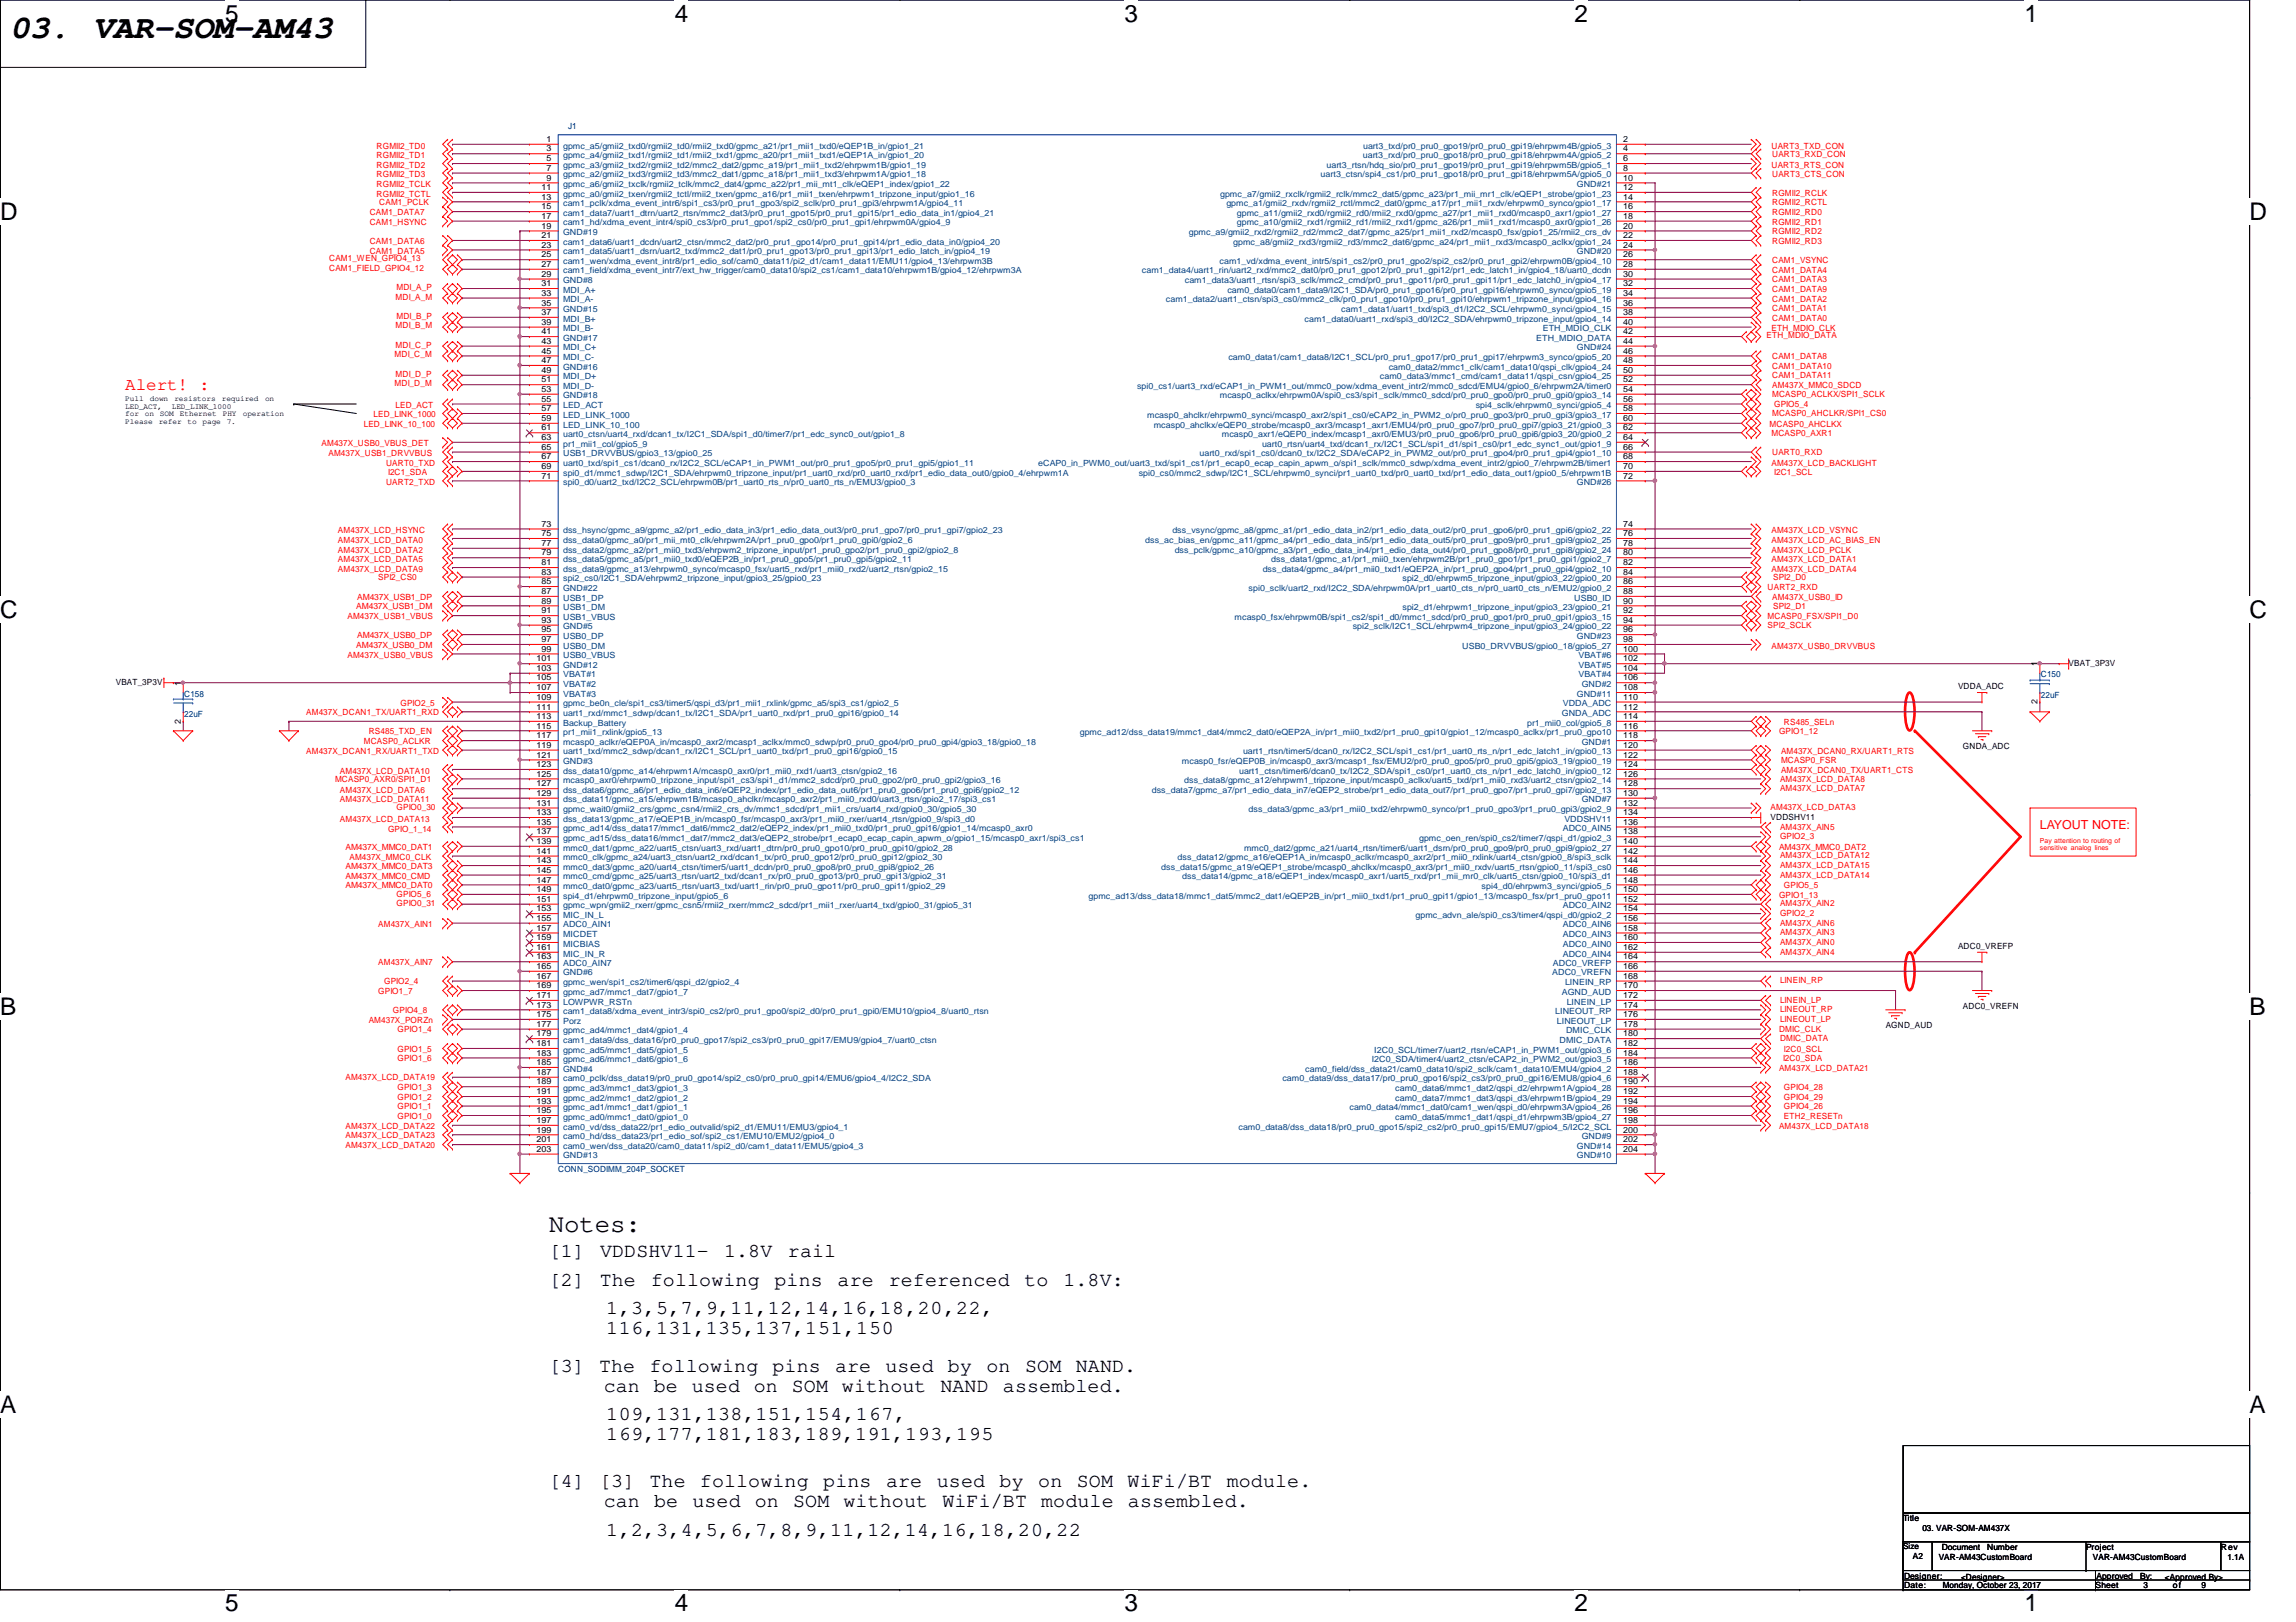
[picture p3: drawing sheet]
<svg xmlns="http://www.w3.org/2000/svg" width="297mm" height="210mm" viewBox="0 0 297 210" stroke-linecap="round" stroke-linejoin="round" font-family="sans-serif">
<defs><g id="words">
<g font-size="4.3">
<text x="1.3" y="4.9">03.</text>
<text x="12.1" y="4.9">VAR-SOM-AM43</text>
</g>
<text font-size="3.3" x="71" y="159.5">Notes:</text>
<g font-size="3.1">
<text x="29.1" y="2.8">5</text>
<text x="87.3" y="2.8">4</text>
<text x="145.5" y="2.8">3</text>
<text x="203.7" y="2.8">2</text>
<text x="261.9" y="2.8">1</text>
<text x="0" y="28.5">D</text>
<text x="291" y="28.5">D</text>
<text x="0" y="79.9">C</text>
<text x="291" y="79.9">C</text>
<text x="0" y="131.4">B</text>
<text x="291" y="131.4">B</text>
<text x="0" y="182.8">A</text>
<text x="291" y="182.8">A</text>
<text x="29.1" y="208.5">5</text>
<text x="87.3" y="208.5">4</text>
<text x="145.5" y="208.5">3</text>
<text x="203.7" y="208.5">2</text>
<text x="261.9" y="208.5">1</text>
</g>
<g font-size="2.6">
<text x="71" y="162.6">[1]</text>
<text x="71" y="166.4">[2]</text>
<text x="77.6" y="166.4">The</text>
<text x="77.6" y="162.6">VDDSHV11-</text>
<text x="84.2" y="166.4">following</text>
<text x="93.7" y="162.6">1.8V</text>
<text x="100.2" y="166.4">pins</text>
<text x="101.9" y="162.6">rail</text>
<text x="108.4" y="166.4">are</text>
<text x="115" y="166.4">referenced</text>
<text x="132.5" y="166.4">to</text>
<text x="137.6" y="166.4">1.8V:</text>
<text x="78.4" y="170.1">1,3,5,7,9,11,12,14,16,18,20,22,</text>
<text x="78.4" y="172.7">116,131,135,137,151,150</text>
<text x="71" y="177.5">[3]</text>
<text x="77.5" y="177.5">The</text>
<text x="84" y="177.5">following</text>
<text x="99.9" y="177.5">pins</text>
<text x="108" y="177.5">are</text>
<text x="114.6" y="177.5">used</text>
<text x="122.6" y="177.5">by</text>
<text x="127.6" y="177.5">on</text>
<text x="132.6" y="177.5">SOM</text>
<text x="139.2" y="177.5">NAND.</text>
<text x="78.1" y="180.1">can be used on SOM without NAND</text>
<text x="78.4" y="183.8">109,131,138,151,154,167,</text>
<text x="129.7" y="180.1">assembled.</text>
<text x="78.4" y="186.4">169,177,181,183,189,191,193,195</text>
<text x="71" y="192.5">[4]</text>
<text x="77.5" y="192.5">[3]</text>
<text x="78.1" y="195.1">can</text>
<text x="84" y="192.5">The</text>
<text x="84.6" y="195.1">be</text>
<text x="89.6" y="195.1">used</text>
<text x="90.5" y="192.5">following</text>
<text x="97.7" y="195.1">on</text>
<text x="102.6" y="195.1">SOM</text>
<text x="106.5" y="192.5">pins</text>
<text x="109.1" y="195.1">without</text>
<text x="114.6" y="192.5">are</text>
<text x="121.2" y="192.5">used</text>
<text x="121.9" y="195.1">WiFi/BT</text>
<text x="129.3" y="192.5">by</text>
<text x="134.3" y="192.5">on</text>
<text x="134.7" y="195.1">module</text>
<text x="139.3" y="192.5">SOM</text>
<text x="145.9" y="192.5">WiFi/BT</text>
<text x="145.9" y="195.1">assembled.</text>
<text x="158.7" y="192.5">module.</text>
<text x="78.4" y="198.7">1,2,3,4,5,6,7,8,9,11,12,14,16,18,20,22</text>
</g>
<text font-size="2.3" fill="#f00" x="16.2" y="50.4">Alert! :</text>
<text font-size="1.6" fill="#f00" x="263.9" y="107.2">LAYOUT NOTE:</text>
<g font-size="1.1" fill="#000080">
<text x="73.5" y="16.7">J1</text>
<text x="264" y="87.7">C150</text>
<text x="23.8" y="90.2">C158</text>
<text x="23.8" y="92.8">22uF</text>
<text x="264" y="90.3">22uF</text>
<text x="72.2" y="151.6">CONN_SODIMM_204P_SOCKET</text>
</g>
<g font-size="1.1" fill="#f00">
<text x="48.7" y="19.2">RGMII2_TD0</text>
<text x="48.7" y="20.5">RGMII2_TD1</text>
<text x="48.7" y="21.7">RGMII2_TD2</text>
<text x="48.7" y="22.9">RGMII2_TD3</text>
<text x="229.2" y="19.2">UART3_TXD_CON</text>
<text x="229.2" y="21.7">UART3_RTS_CON</text>
<text x="229.3" y="20.4">UART3_RXD_CON</text>
<text x="229.3" y="22.9">UART3_CTS_CON</text>
<text x="47.8" y="29.1">CAM1_HSYNC</text>
<text x="47.8" y="27.8">CAM1_DATA7</text>
<text x="48.7" y="24.2">RGMII2_TCLK</text>
<text x="48.7" y="25.4">RGMII2_TCTL</text>
<text x="49.1" y="26.6">CAM1_PCLK</text>
<text x="229.3" y="25.3">RGMII2_RCLK</text>
<text x="229.3" y="26.6">RGMII2_RCTL</text>
<text x="229.3" y="27.8">RGMII2_RD0</text>
<text x="229.3" y="29.1">RGMII2_RD1</text>
<text x="42.6" y="33.8">CAM1_WEN_GPIO4_13</text>
<text x="42.6" y="35.1">CAM1_FIELD_GPIO4_12</text>
<text x="47.8" y="31.5">CAM1_DATA6</text>
<text x="47.8" y="32.8">CAM1_DATA5</text>
<text x="229.3" y="34">CAM1_VSYNC</text>
<text x="229.3" y="30.3">RGMII2_RD2</text>
<text x="229.3" y="31.5">RGMII2_RD3</text>
<text x="229.3" y="35.3">CAM1_DATA4</text>
<text x="51.2" y="38.8">MDI_A_M</text>
<text x="51.3" y="37.5">MDI_A_P</text>
<text x="51.3" y="41.3">MDI_B_P</text>
<text x="229.3" y="36.5">CAM1_DATA3</text>
<text x="229.3" y="37.8">CAM1_DATA9</text>
<text x="229.3" y="39">CAM1_DATA2</text>
<text x="229.3" y="40.3">CAM1_DATA1</text>
<text x="229.3" y="41.5">CAM1_DATA0</text>
<text x="51.1" y="46.2">MDI_C_M</text>
<text x="51.2" y="42.5">MDI_B_M</text>
<text x="51.2" y="45">MDI_C_P</text>
<text x="228.6" y="43.7">ETH_MDIO_DATA</text>
<text x="229.2" y="42.9">ETH_MDIO_CLK</text>
<text x="229.3" y="46.5">CAM1_DATA8</text>
<text x="229.3" y="47.8">CAM1_DATA10</text>
<text x="48.3" y="54">LED_LINK_1000</text>
<text x="51.1" y="50">MDI_D_M</text>
<text x="51.2" y="48.7">MDI_D_P</text>
<text x="51.2" y="52.8">LED_ACT</text>
<text x="229.3" y="49">CAM1_DATA11</text>
<text x="229.3" y="50.2">AM437X_MMC0_SDCD</text>
<text x="229.3" y="51.4">MCASP0_ACLKX/SPI1_SCLK</text>
<text x="229.3" y="53.8">MCASP0_AHCLKR/SPI1_CS0</text>
<text x="229.5" y="52.7">GPIO5_4</text>
<text x="41.6" y="57.7">AM437X_USB0_VBUS_DET</text>
<text x="42.5" y="59.1">AM437X_USB1_DRVVBUS</text>
<text x="47.1" y="55.2">LED_LINK_10_100</text>
<text x="228.9" y="55.2">MCASP0_AHCLKX</text>
<text x="229.2" y="56.4">MCASP0_AXR1</text>
<text x="229.3" y="58.9">UART0_RXD</text>
<text x="50" y="60.3">UART0_TXD</text>
<text x="50" y="62.8">UART2_TXD</text>
<text x="50.2" y="61.4">I2C1_SDA</text>
<text x="229.2" y="60.3">AM437X_LCD_BACKLIGHT</text>
<text x="229.5" y="61.4">I2C1_SCL</text>
<text x="43.7" y="71.5">AM437X_LCD_DATA2</text>
<text x="43.7" y="69">AM437X_LCD_HSYNC</text>
<text x="43.7" y="70.3">AM437X_LCD_DATA0</text>
<text x="229.2" y="69">AM437X_LCD_VSYNC</text>
<text x="229.2" y="70.3">AM437X_LCD_AC_BIAS_EN</text>
<text x="229.2" y="71.5">AM437X_LCD_PCLK</text>
<text x="43.7" y="72.7">AM437X_LCD_DATA5</text>
<text x="43.7" y="74">AM437X_LCD_DATA9</text>
<text x="46.2" y="77.6">AM437X_USB1_DP</text>
<text x="48.9" y="75.1">SPI2_CS0</text>
<text x="228.7" y="76.4">UART2_RXD</text>
<text x="229.2" y="72.7">AM437X_LCD_DATA1</text>
<text x="229.2" y="74">AM437X_LCD_DATA4</text>
<text x="229.3" y="77.6">AM437X_USB0_ID</text>
<text x="229.4" y="75.1">SPI2_D0</text>
<text x="45" y="80.1">AM437X_USB1_VBUS</text>
<text x="46.1" y="78.9">AM437X_USB1_DM</text>
<text x="46.1" y="83.8">AM437X_USB0_DM</text>
<text x="46.2" y="82.6">AM437X_USB0_DP</text>
<text x="228.7" y="81.3">SPI2_SCLK</text>
<text x="228.7" y="80.1">MCASP0_FSX/SPI1_D0</text>
<text x="229.2" y="83.9">AM437X_USB0_DRVVBUS</text>
<text x="229.4" y="78.9">SPI2_D1</text>
<text x="45" y="85.1">AM437X_USB0_VBUS</text>
<text x="39.6" y="92.5">AM437X_DCAN1_TX/UART1_RXD</text>
<text x="47.7" y="95">RS485_TXD_EN</text>
<text x="51.8" y="91.3">GPIO2_5</text>
<text x="230.2" y="95">GPIO1_12</text>
<text x="230.8" y="93.8">RS485_SELn</text>
<text x="39.6" y="97.5">AM437X_DCAN1_RX/UART1_TXD</text>
<text x="43.3" y="101.3">MCASP0_AXR0/SPI1_D1</text>
<text x="44" y="100.1">AM437X_LCD_DATA10</text>
<text x="47.1" y="96.3">MCASP0_ACLKR</text>
<text x="230.3" y="101.1">AM437X_LCD_DATA8</text>
<text x="230.4" y="97.5">AM437X_DCAN0_RX/UART1_RTS</text>
<text x="230.4" y="100">AM437X_DCAN0_TX/UART1_CTS</text>
<text x="230.4" y="98.8">MCASP0_FSR</text>
<text x="44" y="102.6">AM437X_LCD_DATA6</text>
<text x="44" y="103.8">AM437X_LCD_DATA11</text>
<text x="44" y="106.3">AM437X_LCD_DATA13</text>
<text x="50.2" y="107.6">GPIO_1_14</text>
<text x="51.3" y="104.9">GPIO0_30</text>
<text x="229.1" y="104.9">AM437X_LCD_DATA3</text>
<text x="230.3" y="102.4">AM437X_LCD_DATA7</text>
<text x="230.3" y="107.4">AM437X_AIN5</text>
<text x="44.7" y="113.7">AM437X_MMC0_CMD</text>
<text x="44.7" y="110">AM437X_MMC0_DAT1</text>
<text x="44.7" y="112.4">AM437X_MMC0_DAT3</text>
<text x="45.2" y="111.3">AM437X_MMC0_CLK</text>
<text x="230.2" y="110">AM437X_MMC0_DAT2</text>
<text x="230.3" y="108.6">GPIO2_3</text>
<text x="230.3" y="111.1">AM437X_LCD_DATA12</text>
<text x="230.3" y="112.3">AM437X_LCD_DATA15</text>
<text x="230.3" y="113.6">AM437X_LCD_DATA14</text>
<text x="44.7" y="114.9">AM437X_MMC0_DAT0</text>
<text x="48.9" y="119.9">AM437X_AIN1</text>
<text x="51.3" y="117.3">GPIO0_31</text>
<text x="51.3" y="116.1">GPIO5_6</text>
<text x="230.2" y="116.2">GPIO1_13</text>
<text x="230.3" y="117.3">AM437X_AIN2</text>
<text x="230.3" y="118.5">GPIO2_2</text>
<text x="230.3" y="119.8">AM437X_AIN6</text>
<text x="230.8" y="114.9">GPIO5_5</text>
<text x="48.9" y="124.9">AM437X_AIN7</text>
<text x="230.3" y="121">AM437X_AIN3</text>
<text x="230.3" y="122.3">AM437X_AIN0</text>
<text x="230.3" y="123.5">AM437X_AIN4</text>
<text x="48.9" y="128.7">GPIO1_7</text>
<text x="49.7" y="127.4">GPIO2_4</text>
<text x="50.8" y="131.1">GPIO4_8</text>
<text x="230.3" y="127.3">LINEIN_RP</text>
<text x="230.3" y="129.8">LINEIN_LP</text>
<text x="230.3" y="131">LINEOUT_RP</text>
<text x="47.7" y="132.4">AM437X_PORZn</text>
<text x="51.4" y="133.6">GPIO1_4</text>
<text x="51.4" y="136.1">GPIO1_5</text>
<text x="51.4" y="137.3">GPIO1_6</text>
<text x="230.2" y="133.6">DMIC_CLK</text>
<text x="230.3" y="132.2">LINEOUT_LP</text>
<text x="230.3" y="134.7">DMIC_DATA</text>
<text x="230.7" y="137.3">I2C0_SDA</text>
<text x="230.8" y="136.1">I2C0_SCL</text>
<text x="44.7" y="139.8">AM437X_LCD_DATA19</text>
<text x="51.4" y="143.6">GPIO1_1</text>
<text x="51.4" y="142.3">GPIO1_2</text>
<text x="51.4" y="141.1">GPIO1_3</text>
<text x="230.2" y="138.6">AM437X_LCD_DATA21</text>
<text x="230.8" y="143.6">GPIO4_26</text>
<text x="230.8" y="141.1">GPIO4_28</text>
<text x="230.8" y="142.3">GPIO4_29</text>
<text x="44.7" y="146">AM437X_LCD_DATA22</text>
<text x="44.7" y="147.3">AM437X_LCD_DATA23</text>
<text x="44.7" y="148.5">AM437X_LCD_DATA20</text>
<text x="51.4" y="144.8">GPIO1_0</text>
<text x="230.2" y="146">AM437X_LCD_DATA18</text>
<text x="230.8" y="144.8">ETH2_RESETn</text>
</g>
<g font-size="1.1">
<text x="70.7" y="23.4">9</text>
<text x="70.7" y="18.4">1</text>
<text x="70.7" y="19.6">3</text>
<text x="70.7" y="20.9">5</text>
<text x="70.7" y="22.1">7</text>
<text x="210" y="18.4">2</text>
<text x="210" y="19.6">4</text>
<text x="210" y="20.9">6</text>
<text x="210" y="22.1">8</text>
<text x="210" y="23.4">10</text>
<text x="70.1" y="25.8">13</text>
<text x="70.1" y="28.3">17</text>
<text x="70.1" y="27.1">15</text>
<text x="70.1" y="24.6">11</text>
<text x="70.1" y="29.6">19</text>
<text x="210" y="24.6">12</text>
<text x="210" y="25.8">14</text>
<text x="210" y="27.1">16</text>
<text x="210" y="28.3">18</text>
<text x="210" y="29.6">20</text>
<text x="70.1" y="34.5">27</text>
<text x="70.1" y="35.8">29</text>
<text x="70.1" y="33.3">25</text>
<text x="70.1" y="32">23</text>
<text x="70.1" y="30.8">21</text>
<text x="210" y="33.3">26</text>
<text x="210" y="35.8">30</text>
<text x="210" y="34.5">28</text>
<text x="210" y="30.8">22</text>
<text x="210" y="32">24</text>
<text x="70.1" y="37">31</text>
<text x="70.1" y="38.3">33</text>
<text x="70.1" y="40.8">37</text>
<text x="70.1" y="39.5">35</text>
<text x="210" y="40.8">38</text>
<text x="210" y="39.5">36</text>
<text x="210" y="38.3">34</text>
<text x="210" y="37">32</text>
<text x="70.1" y="42">39</text>
<text x="70.1" y="43.3">41</text>
<text x="70.1" y="44.5">43</text>
<text x="70.1" y="45.8">45</text>
<text x="70.1" y="47">47</text>
<text x="210" y="44.5">44</text>
<text x="210" y="45.8">46</text>
<text x="210" y="47">48</text>
<text x="210" y="43.3">42</text>
<text x="210" y="42">40</text>
<text x="70.1" y="52">55</text>
<text x="70.1" y="53.2">57</text>
<text x="70.1" y="50.7">53</text>
<text x="70.1" y="48.3">49</text>
<text x="70.1" y="49.5">51</text>
<text x="210" y="50.7">54</text>
<text x="210" y="53.2">58</text>
<text x="210" y="52">56</text>
<text x="210" y="48.3">50</text>
<text x="210" y="49.5">52</text>
<text x="70.1" y="58.2">65</text>
<text x="70.1" y="56.9">63</text>
<text x="70.1" y="54.5">59</text>
<text x="70.1" y="59.4">67</text>
<text x="70.1" y="55.7">61</text>
<text x="210" y="54.5">60</text>
<text x="210" y="59.4">68</text>
<text x="210" y="55.7">62</text>
<text x="210" y="58.2">66</text>
<text x="210" y="56.9">64</text>
<text x="70.1" y="61.9">71</text>
<text x="70.1" y="60.7">69</text>
<text x="210" y="60.7">70</text>
<text x="210" y="61.9">72</text>
<text x="70.1" y="68.2">73</text>
<text x="70.1" y="69.4">75</text>
<text x="70.1" y="70.7">77</text>
<text x="70.1" y="71.9">79</text>
<text x="210" y="70.7">78</text>
<text x="210" y="68.2">74</text>
<text x="210" y="69.4">76</text>
<text x="210" y="71.9">80</text>
<text x="70.1" y="76.9">87</text>
<text x="70.1" y="73.2">81</text>
<text x="70.1" y="74.4">83</text>
<text x="70.1" y="75.6">85</text>
<text x="210" y="75.6">86</text>
<text x="210" y="76.9">88</text>
<text x="210" y="73.2">82</text>
<text x="210" y="74.4">84</text>
<text x="70.1" y="79.4">91</text>
<text x="70.1" y="81.8">95</text>
<text x="70.1" y="83.1">97</text>
<text x="70.1" y="78.1">89</text>
<text x="70.1" y="80.6">93</text>
<text x="210" y="83.1">98</text>
<text x="210" y="80.6">94</text>
<text x="210" y="78.1">90</text>
<text x="210" y="79.4">92</text>
<text x="210" y="81.8">96</text>
<text x="15" y="88.7">VBAT_3P3V</text>
<text x="23.4" y="88.7" transform="rotate(-90 23.4 88.7)">1</text>
<text x="69.4" y="86.8">103</text>
<text x="69.4" y="88.1">105</text>
<text x="69.4" y="89.3">107</text>
<text x="69.4" y="85.6">101</text>
<text x="70.1" y="84.3">99</text>
<text x="210" y="88.1">106</text>
<text x="210" y="89.3">108</text>
<text x="210" y="84.3">100</text>
<text x="210" y="85.6">102</text>
<text x="210" y="86.8">104</text>
<text x="253.3" y="89.2">VDDA_ADC</text>
<text x="263.6" y="86.2" transform="rotate(-90 263.6 86.2)">1</text>
<text x="267.6" y="86.2">VBAT_3P3V</text>
<text x="23.4" y="93.6" transform="rotate(-90 23.4 93.6)">2</text>
<text x="69.4" y="91.8">111</text>
<text x="69.4" y="94.3">115</text>
<text x="69.4" y="90.6">109</text>
<text x="69.4" y="95.5">117</text>
<text x="69.4" y="93">113</text>
<text x="210" y="93">114</text>
<text x="210" y="94.3">116</text>
<text x="210" y="95.5">118</text>
<text x="210" y="91.8">112</text>
<text x="210" y="90.6">110</text>
<text x="263.6" y="91.1" transform="rotate(-90 263.6 91.1)">2</text>
<text x="69.4" y="96.8">119</text>
<text x="69.4" y="98">121</text>
<text x="69.4" y="101.8">127</text>
<text x="69.4" y="99.3">123</text>
<text x="69.4" y="100.5">125</text>
<text x="210" y="99.3">124</text>
<text x="210" y="96.8">120</text>
<text x="210" y="101.8">128</text>
<text x="210" y="100.5">126</text>
<text x="210" y="98">122</text>
<text x="254" y="96.9">GNDA_ADC</text>
<text x="69.4" y="106.7">135</text>
<text x="69.4" y="108">137</text>
<text x="69.4" y="104.3">131</text>
<text x="69.4" y="103">129</text>
<text x="69.4" y="105.5">133</text>
<text x="210" y="105.5">134</text>
<text x="210" y="108">138</text>
<text x="210" y="104.3">132</text>
<text x="210" y="103">130</text>
<text x="210" y="106.7">136</text>
<text x="229.1" y="106.1">VDDSHV11</text>
<text x="69.4" y="110.5">141</text>
<text x="69.4" y="112.9">145</text>
<text x="69.4" y="109.2">139</text>
<text x="69.4" y="111.7">143</text>
<text x="210" y="110.5">142</text>
<text x="210" y="112.9">146</text>
<text x="210" y="111.7">144</text>
<text x="210" y="109.2">140</text>
<text x="69.4" y="119.2">155</text>
<text x="69.4" y="115.4">149</text>
<text x="69.4" y="117.9">153</text>
<text x="69.4" y="116.7">151</text>
<text x="69.4" y="114.2">147</text>
<text x="210" y="116.7">152</text>
<text x="210" y="119.2">156</text>
<text x="210" y="114.2">148</text>
<text x="210" y="115.4">150</text>
<text x="210" y="117.9">154</text>
<text x="69.4" y="124.2">163</text>
<text x="69.4" y="121.7">159</text>
<text x="69.4" y="122.9">161</text>
<text x="69.4" y="120.4">157</text>
<text x="69.4" y="125.4">165</text>
<text x="210" y="121.7">160</text>
<text x="210" y="120.4">158</text>
<text x="210" y="122.9">162</text>
<text x="210" y="124.2">164</text>
<text x="210" y="125.4">166</text>
<text x="253.3" y="122.8">ADC0_VREFP</text>
<text x="69.4" y="127.9">169</text>
<text x="69.4" y="126.7">167</text>
<text x="69.4" y="130.4">173</text>
<text x="69.4" y="131.6">175</text>
<text x="69.4" y="129.2">171</text>
<text x="210" y="130.4">174</text>
<text x="210" y="131.6">176</text>
<text x="210" y="127.9">170</text>
<text x="210" y="126.7">168</text>
<text x="210" y="129.2">172</text>
<text x="254" y="130.5">ADC0_VREFN</text>
<text x="69.4" y="132.9">177</text>
<text x="69.4" y="135.4">181</text>
<text x="69.4" y="136.6">183</text>
<text x="69.4" y="137.8">185</text>
<text x="69.4" y="134.1">179</text>
<text x="210" y="137.8">186</text>
<text x="210" y="135.4">182</text>
<text x="210" y="136.6">184</text>
<text x="210" y="132.9">178</text>
<text x="210" y="134.1">180</text>
<text x="244" y="133">AGND_AUD</text>
<text x="69.4" y="142.8">193</text>
<text x="69.4" y="141.6">191</text>
<text x="69.4" y="140.3">189</text>
<text x="69.4" y="139.1">187</text>
<text x="210" y="139.1">188</text>
<text x="210" y="142.8">194</text>
<text x="210" y="140.3">190</text>
<text x="210" y="141.6">192</text>
<text x="69.4" y="144.1">195</text>
<text x="69.4" y="147.8">201</text>
<text x="69.4" y="145.3">197</text>
<text x="69.4" y="146.6">199</text>
<text x="69.4" y="149.1">203</text>
<text x="210" y="145.3">198</text>
<text x="210" y="146.6">200</text>
<text x="210" y="149.1">204</text>
<text x="210" y="144.1">196</text>
<text x="210" y="147.8">202</text>
<text x="246.2" y="196.8">Title</text>
<text x="246.2" y="200.5">Size</text>
<text x="247.5" y="201.8">A2</text>
<text x="248.7" y="198.1">03. VAR-SOM-AM437X</text>
<text x="250.8" y="201.9">VAR-AM43CustomBoard</text>
<text x="251.2" y="200.6">Document</text>
<text x="257.1" y="200.6">Number</text>
<text x="269.9" y="200.6">Project</text>
<text x="270.8" y="201.9">VAR-AM43CustomBoard</text>
<text x="287.3" y="200.6">Rev</text>
<text x="288.2" y="201.9">1.1A</text>
<text x="246.3" y="205.5">Date:</text>
<text x="246.3" y="204.3">Designer:</text>
<text x="251.3" y="205.5">Monday, October 23, 2017</text>
<text x="253.7" y="204.4">&lt;Designer&gt;</text>
<text x="271.1" y="205.5">Sheet</text>
<text x="271.2" y="204.3">Approved</text>
<text x="276.9" y="204.3">By:</text>
<text x="277.3" y="205.5">3</text>
<text x="280.1" y="204.4">&lt;Approved By&gt;</text>
<text x="281.1" y="205.5">o f</text>
<text x="284.8" y="205.5">9</text>
</g>
<g font-size="1.1" fill="#004080">
<text x="72.9" y="19.2">gpmc_a5/gmii2_txd0/rgmii2_td0/rmii2_txd0/gpmc_a21/pr1_mii1_txd0/eQEP1B_in/gpio1_21</text>
<text x="72.9" y="20.4">gpmc_a4/gmii2_txd1/rgmii2_td1/rmii2_txd1/gpmc_a20/pr1_mii1_txd1/eQEP1A_in/gpio1_20</text>
<text x="72.9" y="21.7">gpmc_a3/gmii2_txd2/rgmii2_td2/mmc2_dat2/gpmc_a19/pr1_mii1_txd2/ehrpwm1B/gpio1_19</text>
<text x="72.9" y="22.9">gpmc_a2/gmii2_txd3/rgmii2_td3/mmc2_dat1/gpmc_a18/pr1_mii1_txd3/ehrpwm1A/gpio1_18</text>
<text x="170.9" y="22.9">uart3_ctsn/spi4_cs1/pr0_pru1_gpo18/pr0_pru1_gpi18/ehrpwm5A/gpio5_0</text>
<text x="171.6" y="21.7">uart3_rtsn/hdq_sio/pr0_pru1_gpo19/pr0_pru1_gpi19/ehrpwm5B/gpio5_1</text>
<text x="176.3" y="20.4">uart3_rxd/pr0_pru0_gpo18/pr0_pru0_gpi18/ehrpwm4A/gpio5_2</text>
<text x="176.4" y="19.2">uart3_txd/pr0_pru0_gpo19/pr0_pru0_gpi19/ehrpwm4B/gpio5_3</text>
<text x="72.9" y="26.7">cam1_pclk/xdma_event_intr6/spi1_cs3/pr0_pru1_gpo3/spi2_sclk/pr0_pru1_gpi3/ehrpwm1A/gpio4_11</text>
<text x="72.9" y="29.2">cam1_hd/xdma_event_intr4/spi0_cs3/pr0_pru1_gpo1/spi2_cs0/pr0_pru1_gpi1/ehrpwm0A/gpio4_9</text>
<text x="72.9" y="27.9">cam1_data7/uart1_dtrn/uart2_rtsn/mmc2_dat3/pr0_pru1_gpo15/pr0_pru1_gpi15/pr1_edio_data_in1/gpio4_21</text>
<text x="72.9" y="24.2">gpmc_a6/gmii2_txclk/rgmii2_tclk/mmc2_dat4/gpmc_a22/pr1_mii_mt1_clk/eQEP1_index/gpio1_22</text>
<text x="72.9" y="25.4">gpmc_a0/gmii2_txen/rgmii2_tctl/rmii2_txen/gpmc_a16/pr1_mii1_txen/ehrpwm1_tripzone_input/gpio1_16</text>
<text x="157.9" y="25.4">gpmc_a7/gmii2_rxclk/rgmii2_rclk/mmc2_dat5/gpmc_a23/pr1_mii_mr1_clk/eQEP1_strobe/gpio1_23</text>
<text x="158.7" y="26.7">gpmc_a1/gmii2_rxdv/rgmii2_rctl/mmc2_dat0/gpmc_a17/pr1_mii1_rxdv/ehrpwm0_synco/gpio1_17</text>
<text x="160" y="27.9">gpmc_a11/gmii2_rxd0/rgmii2_rd0/rmii2_rxd0/gpmc_a27/pr1_mii1_rxd0/mcasp0_axr1/gpio1_27</text>
<text x="160" y="29.2">gpmc_a10/gmii2_rxd1/rgmii2_rd1/rmii2_rxd1/gpmc_a26/pr1_mii1_rxd1/mcasp0_axr0/gpio1_26</text>
<text x="204" y="24.2">GND#21</text>
<text x="72.9" y="35.4">cam1_field/xdma_event_intr7/ext_hw_trigger/cam0_data10/spi2_cs1/cam1_data10/ehrpwm1B/gpio4_12/ehrpwm3A</text>
<text x="72.9" y="34.2">cam1_wen/xdma_event_intr8/pr1_edio_sof/cam0_data11/pi2_d1/cam1_data11/EMU11/gpio4_13/ehrpwm3B</text>
<text x="72.9" y="32.9">cam1_data5/uart1_dsrn/uart2_txd/mmc2_dat1/pr0_pru1_gpo13/pr0_pru1_gpi13/pr1_edio_latch_in/gpio4_19</text>
<text x="72.9" y="31.7">cam1_data6/uart1_dcdn/uart2_ctsn/mmc2_dat2/pr0_pru1_gpo14/pr0_pru1_gpi14/pr1_edio_data_in0/gpio4_20</text>
<text x="72.9" y="30.4">GND#19</text>
<text x="147.7" y="35.4">cam1_data4/uart1_rin/uart2_rxd/mmc2_dat0/pr0_pru1_gpo12/pr0_pru1_gpi12/pr1_edc_latch1_in/gpio4_18/uart0_dcdn</text>
<text x="153.8" y="30.4">gpmc_a9/gmii2_rxd2/rgmii2_rd2/mmc2_dat7/gpmc_a25/pr1_mii1_rxd2/mcasp0_fsx/gpio1_25/rmii2_crs_dv</text>
<text x="157.8" y="34.2">cam1_vd/xdma_event_intr5/spi1_cs2/pr0_pru1_gpo2/spi2_cs2/pr0_pru1_gpi2/ehrpwm0B/gpio4_10</text>
<text x="159.6" y="31.7">gpmc_a8/gmii2_rxd3/rgmii2_rd3/mmc2_dat6/gpmc_a24/pr1_mii1_rxd3/mcasp0_aclkx/gpio1_24</text>
<text x="204" y="32.9">GND#20</text>
<text x="72.9" y="36.7">GND#8</text>
<text x="72.9" y="37.9">MDI_A+</text>
<text x="72.9" y="39.1">MDI_A-</text>
<text x="72.9" y="41.6">MDI_B+</text>
<text x="72.9" y="40.4">GND#15</text>
<text x="150.8" y="39.1">cam1_data2/uart1_ctsn/spi3_cs0/mmc2_clk/pr0_pru1_gpo10/pr0_pru1_gpi10/ehrpwm1_tripzone_input/gpio4_16</text>
<text x="153.3" y="36.7">cam1_data3/uart1_rtsn/spi3_sclk/mmc2_cmd/pr0_pru1_gpo11/pr0_pru1_gpi11/pr1_edc_latch0_in/gpio4_17</text>
<text x="158.8" y="37.9">cam0_data0/cam1_data9/I2C1_SDA/pr0_pru1_gpo16/pr0_pru1_gpi16/ehrpwm0_synco/gpio5_19</text>
<text x="168.8" y="41.6">cam1_data0/uart1_rxd/spi3_d0/I2C2_SDA/ehrpwm0_tripzone_input/gpio4_14</text>
<text x="173.5" y="40.4">cam1_data1/uart1_txd/spi3_d1/I2C2_SCL/ehrpwm0_synci/gpio4_15</text>
<text x="72.9" y="42.9">MDI_B-</text>
<text x="72.9" y="44.1">GND#17</text>
<text x="72.9" y="45.3">MDI_C+</text>
<text x="72.9" y="46.6">MDI_C-</text>
<text x="72.9" y="47.8">GND#16</text>
<text x="158.9" y="46.6">cam0_data1/cam1_data8/I2C1_SCL/pr0_pru1_gpo17/pr0_pru1_gpi17/ehrpwm3_synco/gpio5_20</text>
<text x="179.7" y="47.8">cam0_data2/mmc1_clk/cam1_data10/qspi_clk/gpio4_24</text>
<text x="198.8" y="44.1">ETH_MDIO_DATA</text>
<text x="199.6" y="42.9">ETH_MDIO_CLK</text>
<text x="204" y="45.3">GND#24</text>
<text x="72.9" y="52.8">LED_ACT</text>
<text x="72.9" y="51.6">GND#18</text>
<text x="72.9" y="49.1">MDI_D+</text>
<text x="72.9" y="50.3">MDI_D-</text>
<text x="147.1" y="50.3">spi0_cs1/uart3_rxd/eCAP1_in_PWM1_out/mmc0_pow/xdma_event_intr2/mmc0_sdcd/EMU4/gpio0_6/ehrpwm2A/timer0</text>
<text x="157.8" y="51.6">mcasp0_aclkx/ehrpwm0A/spi0_cs3/spi1_sclk/mmc0_sdcd/pr0_pru0_gpo0/pr0_pru0_gpi0/gpio3_14</text>
<text x="178.5" y="49.1">cam0_data3/mmc1_cmd/cam1_data11/qspi_csn/gpio4_25</text>
<text x="190.9" y="52.8">spi4_sclk/ehrpwm0_synci/gpio5_4</text>
<text x="72.9" y="59.1">USB1_DRVVBUS/gpio3_13/gpio0_25</text>
<text x="72.9" y="57.8">pr1_mii1_col/gpio5_9</text>
<text x="72.9" y="55.3">LED_LINK_10_100</text>
<text x="72.9" y="54.1">LED_LINK_1000</text>
<text x="72.9" y="56.6">uart0_ctsn/uart4_rxd/dcan1_tx/I2C1_SDA/spi1_d0/timer7/pr1_edc_sync0_out/gpio1_8</text>
<text x="148.4" y="54.1">mcasp0_ahclkr/ehrpwm0_synci/mcasp0_axr2/spi1_cs0/eCAP2_in_PWM2_o/pr0_pru0_gpo3/pr0_pru0_gpi3/gpio3_17</text>
<text x="149.3" y="55.3">mcasp0_ahclkx/eQEP0_strobe/mcasp0_axr3/mcasp1_axr1/EMU4/pr0_pru0_gpo7/pr0_pru0_gpi7/gpio3_21/gpio0_3</text>
<text x="155.2" y="59.1">uart0_rxd/spi1_cs0/dcan0_tx/I2C2_SDA/eCAP2_in_PWM2_out/pr0_pru1_gpo4/pr0_pru1_gpi4/gpio1_10</text>
<text x="158.1" y="56.6">mcasp0_axr1/eQEP0_index/mcasp1_axr0/EMU3/pr0_pru0_gpo6/pr0_pru0_gpi6/gpio3_20/gpio0_2</text>
<text x="163.3" y="57.8">uart0_rtsn/uart4_txd/dcan1_rx/I2C1_SCL/spi1_d1/spi1_cs0/pr1_edc_sync1_out/gpio1_9</text>
<text x="72.9" y="62.8">spi0_d0/uart2_txd/I2C2_SCL/ehrpwm0B/pr1_uart0_rts_n/pr0_uart0_rts_n/EMU3/gpio0_3</text>
<text x="72.9" y="61.6">spi0_d1/mmc1_sdwp/I2C1_SDA/ehrpwm0_tripzone_input/pr1_uart0_rxd/pr0_uart0_rxd/pr1_edio_data_out0/gpio0_4/ehrpwm1A</text>
<text x="72.9" y="60.3">uart0_txd/spi1_cs1/dcan0_rx/I2C2_SCL/eCAP1_in_PWM1_out/pr0_pru1_gpo5/pr0_pru1_gpi5/gpio1_11</text>
<text x="134.3" y="60.3">eCAP0_in_PWM0_out/uart3_txd/spi1_cs1/pr1_ecap0_ecap_capin_apwm_o/spi1_sclk/mmc0_sdwp/xdma_event_intr2/gpio0_7/ehrpwm2B/timer1</text>
<text x="147.3" y="61.6">spi0_cs0/mmc2_sdwp/I2C1_SCL/ehrpwm0_synci/pr1_uart0_txd/pr0_uart0_txd/pr1_edio_data_out1/gpio0_5/ehrpwm1B</text>
<text x="204" y="62.8">GND#26</text>
<text x="72.9" y="69">dss_hsync/gpmc_a9/gpmc_a2/pr1_edio_data_in3/pr1_edio_data_out3/pr0_pru1_gpo7/pr0_pru1_gpi7/gpio2_23</text>
<text x="72.9" y="70.2">dss_data0/gpmc_a0/pr1_mii_mt0_clk/ehrpwm2A/pr1_pru0_gpo0/pr1_pru0_gpi0/gpio2_6</text>
<text x="72.9" y="71.5">dss_data2/gpmc_a2/pr1_mii0_txd3/ehrpwm2_tripzone_input/pr1_pru0_gpo2/pr1_pru0_gpi2/gpio2_8</text>
<text x="148.2" y="70.2">dss_ac_bias_en/gpmc_a11/gpmc_a4/pr1_edio_data_in5/pr1_edio_data_out5/pr0_pru1_gpo9/pr0_pru1_gpi9/gpio2_25</text>
<text x="151.7" y="69">dss_vsync/gpmc_a8/gpmc_a1/pr1_edio_data_in2/pr1_edio_data_out2/pr0_pru1_gpo6/pr0_pru1_gpi6/gpio2_22</text>
<text x="152" y="71.5">dss_pclk/gpmc_a10/gpmc_a3/pr1_edio_data_in4/pr1_edio_data_out4/pr0_pru1_gpo8/pr0_pru1_gpi8/gpio2_24</text>
<text x="72.9" y="77.7">USB1_DP</text>
<text x="72.9" y="72.7">dss_data5/gpmc_a5/pr1_mii0_txd0/eQEP2B_in/pr1_pru0_gpo5/pr1_pru0_gpi5/gpio2_11</text>
<text x="72.9" y="74">dss_data9/gpmc_a13/ehrpwm0_synco/mcasp0_fsx/uart5_rxd/pr1_mii0_rxd2/uart2_rtsn/gpio2_15</text>
<text x="72.9" y="75.2">spi2_cs0/I2C1_SDA/ehrpwm2_tripzone_input/gpio3_25/gpio0_23</text>
<text x="72.9" y="76.5">GND#22</text>
<text x="161.5" y="76.5">spi0_sclk/uart2_rxd/I2C2_SDA/ehrpwm0A/pr1_uart0_cts_n/pr0_uart0_cts_n/EMU2/gpio0_2</text>
<text x="163.4" y="74">dss_data4/gpmc_a4/pr1_mii0_txd1/eQEP2A_in/pr1_pru0_gpo4/pr1_pru0_gpi4/gpio2_10</text>
<text x="164.5" y="72.7">dss_data1/gpmc_a1/pr1_mii0_txen/ehrpwm2B/pr1_pru0_gpo1/pr1_pru0_gpi1/gpio2_7</text>
<text x="181.4" y="75.2">spi2_d0/ehrpwm5_tripzone_input/gpio3_22/gpio0_20</text>
<text x="203.7" y="77.7">USB0_ID</text>
<text x="72.9" y="80.2">USB1_VBUS</text>
<text x="72.9" y="82.7">USB0_DP</text>
<text x="72.9" y="83.9">USB0_DM</text>
<text x="72.9" y="79">USB1_DM</text>
<text x="72.9" y="81.4">GND#5</text>
<text x="159.7" y="80.2">mcasp0_fsx/ehrpwm0B/spi1_cs2/spi1_d0/mmc1_sdcd/pr0_pru0_gpo1/pr0_pru0_gpi1/gpio3_15</text>
<text x="175" y="81.4">spi2_sclk/I2C1_SCL/ehrpwm4_tripzone_input/gpio3_24/gpio0_22</text>
<text x="181.4" y="79">spi2_d1/ehrpwm1_tripzone_input/gpio3_23/gpio0_21</text>
<text x="189.2" y="83.9">USB0_DRVVBUS/gpio0_18/gpio5_27</text>
<text x="204" y="82.7">GND#23</text>
<text x="72.9" y="87.7">VBAT#1</text>
<text x="72.9" y="88.9">VBAT#2</text>
<text x="72.9" y="86.4">GND#12</text>
<text x="72.9" y="85.2">USB0_VBUS</text>
<text x="204.2" y="85.2">VBAT#6</text>
<text x="204.2" y="86.4">VBAT#5</text>
<text x="204.2" y="87.7">VBAT#4</text>
<text x="204.6" y="88.9">GND#2</text>
<text x="72.9" y="92.7">uart1_rxd/mmc1_sdwp/dcan1_tx/I2C1_SDA/pr1_uart0_rxd/pr1_pru0_gpi16/gpio0_14</text>
<text x="72.9" y="95.1">pr1_mii1_rxlink/gpio5_13</text>
<text x="72.9" y="91.4">gpmc_be0n_cle/spi1_cs3/timer5/qspi_d3/pr1_mii1_rxlink/gpmc_a5/spi3_cs1/gpio2_5</text>
<text x="72.9" y="90.2">VBAT#3</text>
<text x="72.9" y="93.9">Backup_Battery</text>
<text x="139.7" y="95.1">gpmc_ad12/dss_data19/mmc1_dat4/mmc2_dat0/eQEP2A_in/pr1_mii0_txd2/pr1_pru0_gpi10/gpio1_12/mcasp0_aclkx/pr1_pru0_gpo10</text>
<text x="197.6" y="93.9">pr1_mii0_col/gpio5_8</text>
<text x="202.1" y="92.7">GNDA_ADC</text>
<text x="202.2" y="91.4">VDDA_ADC</text>
<text x="204" y="90.2">GND#11</text>
<text x="72.9" y="97.6">uart1_txd/mmc2_sdwp/dcan1_rx/I2C1_SCL/pr1_uart0_txd/pr1_pru0_gpi16/gpio0_15</text>
<text x="72.9" y="98.9">GND#3</text>
<text x="72.9" y="100.1">dss_data10/gpmc_a14/ehrpwm1A/mcasp0_axr0/pr1_mii0_rxd1/uart3_ctsn/gpio2_16</text>
<text x="72.9" y="96.4">mcasp0_aclkr/eQEP0A_in/mcasp0_axr2/mcasp1_aclkx/mmc0_sdwp/pr0_pru0_gpo4/pr0_pru0_gpi4/gpio3_18/gpio0_18</text>
<text x="72.9" y="101.3">mcasp0_axr0/ehrpwm0_tripzone_input/spi1_cs3/spi1_d1/mmc2_sdcd/pr0_pru0_gpo2/pr0_pru0_gpi2/gpio3_16</text>
<text x="152.9" y="98.9">mcasp0_fsr/eQEP0B_in/mcasp0_axr3/mcasp1_fsx/EMU2/pr0_pru0_gpo5/pr0_pru0_gpi5/gpio3_19/gpio0_19</text>
<text x="153.2" y="101.3">dss_data8/gpmc_a12/ehrpwm1_tripzone_input/mcasp0_aclkx/uart5_txd/pr1_mii0_rxd3/uart2_ctsn/gpio2_14</text>
<text x="160.3" y="100.1">uart1_ctsn/timer6/dcan0_tx/I2C2_SDA/spi1_cs0/pr1_uart0_cts_n/pr1_edc_latch0_in/gpio0_12</text>
<text x="160.8" y="97.6">uart1_rtsn/timer5/dcan0_rx/I2C2_SCL/spi1_cs1/pr1_uart0_rts_n/pr1_edc_latch1_in/gpio0_13</text>
<text x="204.6" y="96.4">GND#1</text>
<text x="72.9" y="107.6">gpmc_ad14/dss_data17/mmc1_dat6/mmc2_dat2/eQEP2_index/pr1_mii0_txd0/pr1_pru0_gpi16/gpio1_14/mcasp0_axr0</text>
<text x="72.9" y="105.1">gpmc_wait0/gmii2_crs/gpmc_csn4/rmii2_crs_dv/mmc1_sdcd/pr1_mii1_crs/uart4_rxd/gpio0_30/gpio5_30</text>
<text x="72.9" y="102.6">dss_data6/gpmc_a6/pr1_edio_data_in6/eQEP2_index/pr1_edio_data_out6/pr1_pru0_gpo6/pr1_pru0_gpi6/gpio2_12</text>
<text x="72.9" y="103.8">dss_data11/gpmc_a15/ehrpwm1B/mcasp0_ahclkr/mcasp0_axr2/pr1_mii0_rxd0/uart3_rtsn/gpio2_17/spi3_cs1</text>
<text x="72.9" y="106.3">dss_data13/gpmc_a17/eQEP1B_in/mcasp0_fsr/mcasp0_axr3/pr1_mii0_rxer/uart4_rtsn/gpio0_9/spi3_d0</text>
<text x="149" y="102.6">dss_data7/gpmc_a7/pr1_edio_data_in7/eQEP2_strobe/pr1_edio_data_out7/pr1_pru0_gpo7/pr1_pru0_gpi7/gpio2_13</text>
<text x="161.5" y="105.1">dss_data3/gpmc_a3/pr1_mii0_txd2/ehrpwm0_synco/pr1_pru0_gpo3/pr1_pru0_gpi3/gpio2_9</text>
<text x="202.2" y="107.6">ADC0_AIN5</text>
<text x="202.4" y="106.3">VDDSHV11</text>
<text x="204.6" y="103.8">GND#7</text>
<text x="72.9" y="108.8">gpmc_ad15/dss_data16/mmc1_dat7/mmc2_dat3/eQEP2_strobe/pr1_ecap0_ecap_capin_apwm_o/gpio1_15/mcasp0_axr1/spi3_cs1</text>
<text x="72.9" y="111.3">mmc0_clk/gpmc_a24/uart3_ctsn/uart2_rxd/dcan1_tx/pr0_pru0_gpo12/pr0_pru0_gpi12/gpio2_30</text>
<text x="72.9" y="113.8">mmc0_cmd/gpmc_a25/uart3_rtsn/uart2_txd/dcan1_rx/pr0_pru0_gpo13/pr0_pru0_gpi13/gpio2_31</text>
<text x="72.9" y="110.1">mmc0_dat1/gpmc_a22/uart5_ctsn/uart3_rxd/uart1_dtrn/pr0_pru0_gpo10/pr0_pru0_gpi10/gpio2_28</text>
<text x="72.9" y="112.6">mmc0_dat3/gpmc_a20/uart4_ctsn/timer5/uart1_dcdn/pr0_pru0_gpo8/pr0_pru0_gpi8/gpio2_26</text>
<text x="150.2" y="112.6">dss_data15/gpmc_a19/eQEP1_strobe/mcasp0_ahclkx/mcasp0_axr3/pr1_mii0_rxdv/uart5_rtsn/gpio0_11/spi3_cs0</text>
<text x="152.4" y="111.3">dss_data12/gpmc_a16/eQEP1A_in/mcasp0_aclkr/mcasp0_axr2/pr1_mii0_rxlink/uart4_ctsn/gpio0_8/spi3_sclk</text>
<text x="152.9" y="113.8">dss_data14/gpmc_a18/eQEP1_index/mcasp0_axr1/uart5_rxd/pr1_mii_mr0_clk/uart5_ctsn/gpio0_10/spi3_d1</text>
<text x="160.9" y="110.1">mmc0_dat2/gpmc_a21/uart4_rtsn/timer6/uart1_dsrn/pr0_pru0_gpo9/pr0_pru0_gpi9/gpio2_27</text>
<text x="183.6" y="108.8">gpmc_oen_ren/spi0_cs2/timer7/qspi_d1/gpio2_3</text>
<text x="72.9" y="116.3">spi4_d1/ehrpwm0_tripzone_input/gpio5_6</text>
<text x="72.9" y="118.8">MIC_IN_L</text>
<text x="72.9" y="117.6">gpmc_wpn/gmii2_rxerr/gpmc_csn5/rmii2_rxerr/mmc2_sdcd/pr1_mii1_rxer/uart4_txd/gpio0_31/gpio5_31</text>
<text x="72.9" y="115.1">mmc0_dat0/gpmc_a23/uart5_rtsn/uart3_txd/uart1_rin/pr0_pru0_gpo11/pr0_pru0_gpi11/gpio2_29</text>
<text x="140.8" y="116.3">gpmc_ad13/dss_data18/mmc1_dat5/mmc2_dat1/eQEP2B_in/pr1_mii0_txd1/pr1_pru0_gpi11/gpio1_13/mcasp0_fsx/pr1_pru0_gpo11</text>
<text x="183.1" y="118.8">gpmc_advn_ale/spi0_cs3/timer4/qspi_d0/gpio2_2</text>
<text x="191.7" y="115.1">spi4_d0/ehrpwm3_synci/gpio5_5</text>
<text x="202.2" y="117.6">ADC0_AIN2</text>
<text x="72.9" y="120">ADC0_AIN1</text>
<text x="72.9" y="125">ADC0_AIN7</text>
<text x="72.9" y="122.5">MICBIAS</text>
<text x="72.9" y="123.8">MIC_IN_R</text>
<text x="72.9" y="121.3">MICDET</text>
<text x="200.9" y="125">ADC0_VREFP</text>
<text x="202.2" y="122.5">ADC0_AIN0</text>
<text x="202.2" y="121.3">ADC0_AIN3</text>
<text x="202.2" y="123.8">ADC0_AIN4</text>
<text x="202.2" y="120">ADC0_AIN6</text>
<text x="72.9" y="128.7">gpmc_ad7/mmc1_dat7/gpio1_7</text>
<text x="72.9" y="127.5">gpmc_wen/spi1_cs2/timer6/qspi_d2/gpio2_4</text>
<text x="72.9" y="131.2">cam1_data8/xdma_event_intr3/spi0_cs2/pr0_pru1_gpo0/spi2_d0/pr0_pru1_gpi0/EMU10/gpio4_8/uart0_rtsn</text>
<text x="72.9" y="130">LOWPWR_RSTn</text>
<text x="72.9" y="126.2">GND#6</text>
<text x="200.8" y="126.2">ADC0_VREFN</text>
<text x="201.2" y="131.2">LINEOUT_RP</text>
<text x="202.1" y="128.7">AGND_AUD</text>
<text x="202.5" y="127.5">LINEIN_RP</text>
<text x="202.7" y="130">LINEIN_LP</text>
<text x="72.9" y="133.7">gpmc_ad4/mmc1_dat4/gpio1_4</text>
<text x="72.9" y="136.2">gpmc_ad5/mmc1_dat5/gpio1_5</text>
<text x="72.9" y="137.5">gpmc_ad6/mmc1_dat6/gpio1_6</text>
<text x="72.9" y="135">cam1_data9/dss_data16/pr0_pru0_gpo17/spi2_cs3/pr0_pru0_gpi17/EMU9/gpio4_7/uart0_ctsn</text>
<text x="72.9" y="132.5">Porz</text>
<text x="177.5" y="137.5">I2C0_SDA/timer4/uart2_ctsn/eCAP2_in_PWM2_out/gpio3_5</text>
<text x="177.8" y="136.2">I2C0_SCL/timer7/uart2_rtsn/eCAP1_in_PWM1_out/gpio3_6</text>
<text x="201.4" y="132.5">LINEOUT_LP</text>
<text x="201.8" y="135">DMIC_DATA</text>
<text x="202.6" y="133.7">DMIC_CLK</text>
<text x="72.9" y="143.7">gpmc_ad1/mmc1_dat1/gpio1_1</text>
<text x="72.9" y="142.5">gpmc_ad2/mmc1_dat2/gpio1_2</text>
<text x="72.9" y="141.2">gpmc_ad3/mmc1_dat3/gpio1_3</text>
<text x="72.9" y="138.7">GND#4</text>
<text x="72.9" y="140">cam0_pclk/dss_data19/pr0_pru0_gpo14/spi2_cs0/pr0_pru0_gpi14/EMU6/gpio4_4/I2C2_SDA</text>
<text x="165.9" y="140">cam0_data9/dss_data17/pr0_pru0_gpo16/spi2_cs3/pr0_pru0_gpi16/EMU8/gpio4_6</text>
<text x="168.9" y="138.7">cam0_field/dss_data21/cam0_data10/spi2_sclk/cam1_data10/EMU4/gpio4_2</text>
<text x="174.6" y="143.7">cam0_data4/mmc1_dat0/cam1_wen/qspi_d0/ehrpwm3A/gpio4_26</text>
<text x="180.5" y="141.2">cam0_data6/mmc1_dat2/qspi_d2/ehrpwm1A/gpio4_28</text>
<text x="180.5" y="142.5">cam0_data7/mmc1_dat3/qspi_d3/ehrpwm1B/gpio4_29</text>
<text x="72.9" y="144.9">gpmc_ad0/mmc1_dat0/gpio1_0</text>
<text x="72.9" y="148.7">cam0_wen/dss_data20/cam0_data11/spi2_d0/cam1_data11/EMU5/gpio4_3</text>
<text x="72.9" y="146.2">cam0_vd/dss_data22/pr1_edio_outvalid/spi2_d1/EMU11/EMU3/gpio4_1</text>
<text x="72.9" y="147.4">cam0_hd/dss_data23/pr1_edio_sof/spi2_cs1/EMU10/EMU2/gpio4_0</text>
<text x="72.9" y="149.9">GND#13</text>
<text x="160.2" y="146.2">cam0_data8/dss_data18/pr0_pru0_gpo15/spi2_cs2/pr0_pru0_gpi15/EMU7/gpio4_5/I2C2_SCL</text>
<text x="180.5" y="144.9">cam0_data5/mmc1_dat1/qspi_d1/ehrpwm3B/gpio4_27</text>
<text x="204" y="149.9">GND#10</text>
<text x="204" y="148.7">GND#14</text>
<text x="204.6" y="147.4">GND#9</text>
</g>
<g font-size="1">
<text x="16.2" y="51.9">Pull</text>
<text x="16.2" y="52.9">LED_ACT,</text>
<text x="16.2" y="53.9">for</text>
<text x="18.8" y="53.9">on</text>
<text x="19.4" y="51.9">down</text>
<text x="20.7" y="53.9">SOM</text>
<text x="22.2" y="52.9">LED_LINK_1000</text>
<text x="22.6" y="51.9">resistors</text>
<text x="23.3" y="53.9">Ethernet</text>
<text x="28.7" y="51.9">required</text>
<text x="28.8" y="53.9">PHY</text>
<text x="31.4" y="53.9">operation</text>
<text x="34.3" y="51.9">on</text>
<text x="16.2" y="54.9">Please</text>
<text x="20.5" y="54.9">refer</text>
<text x="24.3" y="54.9">to</text>
<text x="26.2" y="54.9">page</text>
<text x="29.3" y="54.9">7.</text>
</g>
<g font-size=".9" fill="#f00">
<text x="263.9" y="109.1">Pay attention to routing of</text>
<text x="263.9" y="110">sensitive analog lines</text>
</g>
</g></defs>
<path d="M0 0h291v205.7h-291z" fill="none" stroke="#000" stroke-width=".13"/>
<g fill="#fff">
<path d="M29.1 0h1.8v3.5h-1.8z"/>
<path d="M29.1 205.7h1.8v3.5h-1.8z"/>
</g>
<path d="M58.2 0h.1M58.2 205.7h.1" fill="none" stroke="#000" stroke-width=".13"/>
<g fill="#fff">
<path d="M87.3 0h1.7v3.5h-1.7z"/>
<path d="M87.3 205.7h1.7v3.5h-1.7z"/>
</g>
<path d="M116.4 0h.1M116.4 205.7h.1" fill="none" stroke="#000" stroke-width=".13"/>
<g fill="#fff">
<path d="M145.5 0h1.7v3.5h-1.7z"/>
<path d="M145.5 205.7h1.7v3.5h-1.7z"/>
</g>
<path d="M174.6 0h.1M174.6 205.7h.1" fill="none" stroke="#000" stroke-width=".13"/>
<g fill="#fff">
<path d="M203.7 0h1.7v3.5h-1.7z"/>
<path d="M203.7 205.7h1.7v3.5h-1.7z"/>
</g>
<path d="M232.8 0h.1M232.8 205.7h.1" fill="none" stroke="#000" stroke-width=".13"/>
<g fill="#fff">
<path d="M261.9 0h1.7v3.5h-1.7z"/>
<path d="M261.9 205.7h1.7v3.5h-1.7z"/>
<path d="M0 25.7h2.3v3.5h-2.3z"/>
<path d="M291 25.7h2.3v3.5h-2.3z"/>
<path d="M0 77.1h2.3v3.5h-2.3z"/>
<path d="M291 77.1h2.3v3.5h-2.3z"/>
</g>
<path d="M0 51.4h.1M291 51.4h.1" fill="none" stroke="#000" stroke-width=".13"/>
<g fill="#fff">
<path d="M0 128.6h2.1v3.4h-2.1z"/>
<path d="M291 128.6h2.1v3.4h-2.1z"/>
</g>
<path d="M0 102.9h.1M291 102.9h.1" fill="none" stroke="#000" stroke-width=".13"/>
<g fill="#fff">
<path d="M0 180h2.1v3.5h-2.1z"/>
<path d="M291 180h2.1v3.5h-2.1z"/>
</g>
<path d="M0 154.3h.1M291 154.3h.1" fill="none" stroke="#000" stroke-width=".13"/>
<path d="M246.9 89.7l.2-.1a1.4 1.4 0 0 1 .5 1.2l.1 1.3a4.8 4.8 0 0 1-.5 2.3l-.1 .1a1.37 1.37 0 0 1-.6-1.2v-1.9a3.5 3.5 0 0 1 .4-1.7zM261.4 108.3l-13.7 14.9" fill="none" stroke="#f00" stroke-width=".34"/>
<path d="M262.6 104.6h13.7v6.2h-13.7z" fill="none" stroke="#f00" stroke-width=".13"/>
<circle cx="247.7" cy="123.2" r=".17" fill="#f00"/>
<path d="M247.7 94.6l13.7 13.7" fill="none" stroke="#f00" stroke-width=".34"/>
<circle cx="247.7" cy="94.6" r=".17" fill="#f00"/>
<path d="M0 8.7h.1M47.3 0h.1M47.3 0v8.7h-47.3M38 52.3h.1M38 52.3h8.1M38 52.3l8.1 1.2" fill="none" stroke="#000" stroke-width=".13"/>
<path d="M246.9 123.3l.2-.1a1.4 1.4 0 0 1 .5 1.2l.1 1.3a4.8 4.8 0 0 1-.5 2.4h-.1a1.37 1.37 0 0 1-.6-1.2v-1.9a3.5 3.5 0 0 1 .4-1.7z" fill="none" stroke="#f00" stroke-width=".34"/>
<path d="M23.7 88.3h.1M23.7 88.3h42.3" fill="none" stroke="#800040" stroke-width=".13"/>
<path d="M65.8 88.2h.3l.1 .1-.1 .2-.1 .1-.2-.1z" fill-rule="evenodd" fill="#f0f"/>
<path d="M65.8 88.2h.3l.1 .1-.1 .2-.1 .1-.2-.1z" fill="none" stroke="#f0f" stroke-width=".13"/>
<path d="M23.5 88.2h.3l.1 .1-.1 .2-.1 .1-.2-.1z" fill-rule="evenodd" fill="#f0f"/>
<path d="M23.5 88.2h.3l.1 .1-.1 .2-.1 .1-.2-.1z" fill="none" stroke="#f0f" stroke-width=".13"/>
<g fill="none" stroke="#800040" stroke-width=".13">
<path d="M59.8 94.6h.1M59.8 94.6h8.7M212.8 94.6h.1M212.8 93.3h.1M212.8 95.8h.1M212.8 94.6h13.8M212.8 93.3h13.8M212.8 95.8h1.3M214.1 95.8h.1M214.1 95.8v7.5M263.9 90.8h.1M263.9 85.9h.1"/>
<path d="M263.9 90.8v1.3M263.9 85.9h2.5M59.8 117h.1M59.8 104.6h.1M59.8 115.7h.1M59.8 115.7h8.7M59.8 117h8.7M59.8 104.6h8.7M212.8 115.7h.1M212.8 114.5h.1M212.8 115.7h13.8M212.8 114.5h13.8"/>
</g>
<path d="M213.9 103.1h.4v.2v.1l-.2 .1-.2-.1z" fill-rule="evenodd" fill="#f0f"/>
<path d="M213.9 103.1h.4v.2v.1l-.2 .1-.2-.1z" fill="none" stroke="#f0f" stroke-width=".13"/>
<path d="M213.9 95.6h.4v.2v.2l-.2 .1-.2-.1z" fill-rule="evenodd" fill="#f0f"/>
<path d="M213.9 95.6h.4v.2v.2l-.2 .1-.2-.1z" fill="none" stroke="#f0f" stroke-width=".13"/>
<g fill="none" stroke="#800040" stroke-width=".13">
<path d="M67.3 51h.1M67.3 51h1.2M58.5 99.6h.1M58.5 99.6h10M59.8 97.1h.1M59.8 95.8h.1M59.8 97.1h8.7M59.8 95.8h8.7M67.3 85.9h.1M67.3 85.9h1.2M67.3 85.9v12.4M212.8 98.3h.1"/>
<path d="M212.8 99.6h.1M212.8 97.1h.1M212.8 97.1h13.8M212.8 99.6h13.8M212.8 98.3h13.8M256.4 92.1h.1M256.4 92.1v2.5M58.5 110.8h.1M58.5 105.8h.1M58.5 102.1h.1M58.5 103.3h.1M58.5 110.8h10"/>
<path d="M58.5 105.8h10M58.5 102.1h10M58.5 103.3h10M59.8 100.8h.1M59.8 100.8h8.7M212.8 107h.1M212.8 102.1h.1M212.8 100.8h.1M212.8 104.6h.1M212.8 107h15M212.8 102.1h15M212.8 100.8h15"/>
<path d="M212.8 104.6h13.8M256.4 125.7h.1M256.4 125.7v2.5"/>
</g>
<path d="M67.1 85.7h.3v.2v.1l-.2 .1-.1-.1z" fill-rule="evenodd" fill="#f0f"/>
<path d="M67.1 85.7h.3v.2v.1l-.2 .1-.1-.1z" fill="none" stroke="#f0f" stroke-width=".13"/>
<g fill="none" stroke="#800040" stroke-width=".13">
<path d="M212.8 44.8h.1M212.8 44.8h1.3M214.1 44.8h.1M214.1 44.8v17.4M212.8 75.9h.1M212.8 75.9h12.5M22.4 88.3h.1M22.4 88.3h1.3M66 87.1h.1M66 88.3h.1M66 89.6h.1M66 87.1h2.5"/>
<path d="M66 87.1v2.5M66 88.3h2.5M66 89.6h2.5"/>
</g>
<path d="M213.9 62h.4v.2v.2h-.2h-.2z" fill-rule="evenodd" fill="#f0f"/>
<path d="M213.9 62h.4v.2v.2h-.2h-.2z" fill="none" stroke="#f0f" stroke-width=".13"/>
<path d="M213.9 44.6h.4v.2v.1l-.2 .1-.2-.1z" fill-rule="evenodd" fill="#f0f"/>
<path d="M213.9 44.6h.4v.2v.1l-.2 .1-.2-.1z" fill="none" stroke="#f0f" stroke-width=".13"/>
<g fill="none" stroke="#800040" stroke-width=".13">
<path d="M59.8 77.2h.1M59.8 78.4h.1M59.8 77.2h8.7M59.8 78.4h8.7M58.5 84.6h.1M58.5 84.6h10M59.8 82.1h.1M59.8 83.4h.1M59.8 92.1h.1M59.8 82.1h8.7M59.8 83.4h8.7M59.8 92.1h8.7"/>
<path d="M67.3 80.9h.1M67.3 80.9h1.2M67.3 80.9v5M212.8 83.4h.1M212.8 83.4h13.8M58.5 139.4h.1M58.5 131.9h.1M58.5 139.4h10M58.5 131.9h10M59.8 133.2h.1M59.8 135.7h.1M59.8 136.9h.1"/>
<path d="M59.8 130.7h.1M59.8 133.2h8.7M59.8 135.7h8.7M59.8 136.9h8.7M59.8 130.7h8.7M67.3 138.1h.1M67.3 138.1v13.7M67.3 138.1h1.2M58.5 145.6h.1M58.5 146.9h.1M58.5 148.1h.1M58.5 145.6h10"/>
<path d="M58.5 146.9h10M58.5 148.1h10M59.8 141.9h.1M59.8 143.1h.1M59.8 144.4h.1M59.8 140.6h.1M59.8 141.9h8.7M59.8 143.1h8.7M59.8 144.4h8.7M59.8 140.6h8.7M67.3 149.4h.1M67.3 149.4h1.2"/>
</g>
<path d="M67.1 149.2h.3v.1v.2l-.2 .1-.1-.1z" fill-rule="evenodd" fill="#f0f"/>
<path d="M67.1 149.2h.3v.1v.2l-.2 .1-.1-.1z" fill="none" stroke="#f0f" stroke-width=".13"/>
<path d="M67.3 125.7h.1M67.3 125.7v12.4" fill="none" stroke="#800040" stroke-width=".13"/>
<path d="M67.1 138h.3v.1v.2h-.2h-.1z" fill-rule="evenodd" fill="#f0f"/>
<path d="M67.1 138h.3v.1v.2h-.2h-.1z" fill="none" stroke="#f0f" stroke-width=".13"/>
<path d="M215.3 85.9h.1M215.3 85.9h48.6M58.5 127h.1M58.5 127h10M59.8 128.2h.1M59.8 128.2h8.7" fill="none" stroke="#800040" stroke-width=".13"/>
<path d="M263.7 85.7h.3l.1 .2-.1 .1-.1 .1-.2-.1z" fill-rule="evenodd" fill="#f0f"/>
<path d="M263.7 85.7h.3l.1 .2-.1 .1-.1 .1-.2-.1z" fill="none" stroke="#f0f" stroke-width=".13"/>
<path d="M215.2 85.7h.3l.1 .2-.1 .1-.2 .1-.1-.1z" fill-rule="evenodd" fill="#f0f"/>
<path d="M215.2 85.7h.3l.1 .2-.1 .1-.2 .1-.1-.1z" fill="none" stroke="#f0f" stroke-width=".13"/>
<g fill="none" stroke="#800040" stroke-width=".13">
<path d="M58.5 26.1h.1M58.5 27.4h.1M58.5 28.6h.1M58.5 31.1h.1M58.5 32.3h.1M58.5 26.1h10M58.5 27.4h10M58.5 28.6h10M58.5 31.1h10M58.5 32.3h10M59.8 33.6h.1M59.8 34.8h.1"/>
<path d="M59.8 34.8h8.7M59.8 33.6h8.7M67.3 36.1h.1M67.3 36.1h1.2M67.3 36.1v3.7M212.8 34.8h.1M212.8 36.1h.1M212.8 39.8h.1M212.8 37.3h.1M212.8 38.6h.1M212.8 34.8h13.8M212.8 36.1h13.8"/>
<path d="M212.8 39.8h13.8M212.8 37.3h13.8M212.8 38.6h13.8M212.8 41.1h.1M212.8 42.3h.1M212.8 43.6h.1M212.8 46.1h.1M212.8 48.6h.1M212.8 41.1h13.8M212.8 42.3h13.8M212.8 43.6h12.5M212.8 46.1h13.8"/>
<path d="M212.8 48.6h13.8M58.5 69.7h.1M58.5 68.5h.1M58.5 71h.1M58.5 72.2h.1M58.5 73.4h.1M58.5 69.7h10M58.5 68.5h10M58.5 71h10M58.5 72.2h10M58.5 73.4h10M212.8 69.7h.1"/>
<path d="M212.8 68.5h.1M212.8 71h.1M212.8 72.2h.1M212.8 73.4h.1M212.8 69.7h13.8M212.8 68.5h13.8M212.8 71h13.8M212.8 72.2h13.8M212.8 73.4h13.8M23.7 93.3h.1M23.7 93.3v1.3M212.8 138.1h.1"/>
<path d="M212.8 138.1h15M212.8 140.6h.1M212.8 141.9h.1M212.8 143.1h.1M212.8 144.4h.1M212.8 145.6h.1M212.8 149.4h.1M212.8 140.6h13.8M212.8 141.9h13.8M212.8 143.1h13.8M212.8 144.4h13.8M212.8 145.6h15"/>
<path d="M212.8 149.4h1.3M214.1 149.4h.1M214.1 149.4v2.4"/>
</g>
<path d="M67.1 39.6h.3v.2v.2h-.2h-.1z" fill-rule="evenodd" fill="#f0f"/>
<path d="M67.1 39.6h.3v.2v.2h-.2h-.1z" fill="none" stroke="#f0f" stroke-width=".13"/>
<path d="M67.1 35.9h.3v.2v.1l-.2 .1-.1-.1z" fill-rule="evenodd" fill="#f0f"/>
<path d="M67.1 35.9h.3v.2v.1l-.2 .1-.1-.1z" fill="none" stroke="#f0f" stroke-width=".13"/>
<g fill="none" stroke="#800040" stroke-width=".13">
<path d="M59.8 37.3h.1M59.8 38.6h.1M59.8 37.3h8.7M59.8 38.6h8.7M67.3 39.8h.1M67.3 39.8h1.2M67.3 39.8v7.5M59.8 41.1h.1M59.8 42.3h.1M59.8 44.8h.1M59.8 46.1h.1M59.8 41.1h8.7"/>
<path d="M59.8 42.3h8.7M59.8 44.8h8.7M59.8 46.1h8.7M67.3 43.6h.1M67.3 43.6h1.2"/>
</g>
<path d="M67.1 47.1h.3v.1v.2l-.2 .1-.1-.1z" fill-rule="evenodd" fill="#f0f"/>
<path d="M67.1 47.1h.3v.1v.2l-.2 .1-.1-.1z" fill="none" stroke="#f0f" stroke-width=".13"/>
<path d="M67.1 43.4h.3v.1v.2l-.2 .1-.1-.1z" fill-rule="evenodd" fill="#f0f"/>
<path d="M67.1 43.4h.3v.1v.2l-.2 .1-.1-.1z" fill="none" stroke="#f0f" stroke-width=".13"/>
<g fill="none" stroke="#800040" stroke-width=".13">
<path d="M59.8 48.6h.1M59.8 49.8h.1M59.8 48.6h8.7M59.8 49.8h8.7M67.3 47.3h.1M67.3 47.3h1.2M212.8 52.3h.1M212.8 47.3h.1M212.8 52.3h12.5M212.8 47.3h13.8M67.3 75.9h.1M67.3 75.9h1.2"/>
<path d="M67.3 75.9v5M58.5 90.8h.1M58.5 90.8h10M212.8 82.1h.1M212.8 85.9h.1M212.8 82.1h1.3M212.8 85.9h2.5M214.1 82.1h.1M214.1 82.1v6.2M59.8 114.5h.1M59.8 113.2h.1M59.8 112h.1"/>
<path d="M59.8 109.5h.1M59.8 114.5h8.7M59.8 113.2h8.7M59.8 112h8.7M59.8 109.5h8.7M212.8 105.8h.1M212.8 105.8h13.8M212.8 127h.1M212.8 129.5h.1M212.8 128.2h.1M212.8 130.7h.1M212.8 133.2h.1"/>
<path d="M212.8 131.9h.1M212.8 134.4h.1M212.8 135.7h.1M212.8 136.9h.1M212.8 127h15M212.8 129.5h15M212.8 128.2h32.4M212.8 130.7h15M212.8 133.2h15M212.8 131.9h15M212.8 134.4h15M212.8 135.7h13.8"/>
<path d="M212.8 136.9h13.8M245.2 128.2h.1M245.2 128.2v2.5"/>
</g>
<path d="M67.1 80.7h.3v.2v.1l-.2 .1-.1-.1z" fill-rule="evenodd" fill="#f0f"/>
<path d="M67.1 80.7h.3v.2v.1l-.2 .1-.1-.1z" fill="none" stroke="#f0f" stroke-width=".13"/>
<path d="M58.5 79.7h.1M58.5 79.7h10M212.8 87.1h.1M215.3 85.9h.1M215.3 85.9v1.2h-2.5M212.8 103.3h.1M212.8 103.3h1.3M214.1 103.3h.1M214.1 103.3v43.6" fill="none" stroke="#800040" stroke-width=".13"/>
<path d="M213.9 146.7h.4v.1v.2l-.2 .1-.2-.1z" fill-rule="evenodd" fill="#f0f"/>
<path d="M213.9 146.7h.4v.1v.2l-.2 .1-.2-.1z" fill="none" stroke="#f0f" stroke-width=".13"/>
<path d="M212.8 148.1h.1M212.8 148.1h1.3M214.1 148.1h.1M214.1 148.1v1.3" fill="none" stroke="#800040" stroke-width=".13"/>
<path d="M213.9 149.2h.4v.1v.2l-.2 .1-.2-.1z" fill-rule="evenodd" fill="#f0f"/>
<path d="M213.9 149.2h.4v.1v.2l-.2 .1-.2-.1z" fill="none" stroke="#f0f" stroke-width=".13"/>
<g fill="none" stroke="#800040" stroke-width=".13">
<path d="M212.8 18.7h.1M212.8 19.9h.1M212.8 18.7h13.8M212.8 19.9h13.8M212.8 24.9h.1M212.8 26.1h.1M212.8 27.4h.1M212.8 28.6h.1M212.8 29.9h.1M212.8 31.1h.1M212.8 21.2h.1M212.8 22.4h.1"/>
<path d="M212.8 24.9h13.8M212.8 26.1h13.8M212.8 27.4h13.8M212.8 28.6h13.8M212.8 29.9h13.8M212.8 31.1h13.8M212.8 21.2h13.8M212.8 22.4h13.8M67.3 98.3h.1M67.3 98.3v27.4M58.5 107h.1M58.5 107h10"/>
</g>
<path d="M67.1 125.5h.3v.2v.1l-.2 .1-.1-.1z" fill-rule="evenodd" fill="#f0f"/>
<path d="M67.1 125.5h.3v.2v.1l-.2 .1-.1-.1z" fill="none" stroke="#f0f" stroke-width=".13"/>
<path d="M67.1 98.1h.3v.2v.1l-.2 .1-.1-.1z" fill-rule="evenodd" fill="#f0f"/>
<path d="M67.1 98.1h.3v.2v.1l-.2 .1-.1-.1z" fill="none" stroke="#f0f" stroke-width=".13"/>
<path d="M214.1 23.7h.1M214.1 23.7v8.6" fill="none" stroke="#800040" stroke-width=".13"/>
<path d="M213.9 32.2h.4v.1v.2l-.2 .1-.2-.1z" fill-rule="evenodd" fill="#f0f"/>
<path d="M213.9 32.2h.4v.1v.2l-.2 .1-.2-.1z" fill="none" stroke="#f0f" stroke-width=".13"/>
<g fill="none" stroke="#800040" stroke-width=".13">
<path d="M67.3 29.9h.1M67.3 29.9v6.2M212.8 23.7h.1M212.8 23.7h1.3M67.3 47.3h.1M67.3 47.3v3.7M67.3 98.3h.1M67.3 98.3h1.2M212.8 84.6h.1M212.8 88.3h.1M212.8 84.6h2.5M212.8 88.3h1.3"/>
<path d="M215.3 84.6h.1M215.3 84.6v1.3"/>
</g>
<path d="M213.9 88.2h.4v.1v.2l-.2 .1-.2-.1z" fill-rule="evenodd" fill="#f0f"/>
<path d="M213.9 88.2h.4v.1v.2l-.2 .1-.2-.1z" fill="none" stroke="#f0f" stroke-width=".13"/>
<path d="M212.8 89.6h.1M212.8 89.6h1.3M214.1 88.3h.1M214.1 89.6h.1M214.1 88.3v7.5" fill="none" stroke="#800040" stroke-width=".13"/>
<path d="M213.9 89.4h.4v.2v.2h-.2h-.2z" fill-rule="evenodd" fill="#f0f"/>
<path d="M213.9 89.4h.4v.2v.2h-.2h-.2z" fill="none" stroke="#f0f" stroke-width=".13"/>
<path d="M67.3 29.9h.1M67.3 29.9h1.2M214.1 32.3h.1M214.1 32.3v12.5M212.8 62.2h.1M212.8 62.2h1.3M214.1 62.2h.1M214.1 62.2v19.9" fill="none" stroke="#800040" stroke-width=".13"/>
<path d="M213.9 82h.4v.1v.2h-.2h-.2z" fill-rule="evenodd" fill="#f0f"/>
<path d="M213.9 82h.4v.1v.2h-.2h-.2z" fill="none" stroke="#f0f" stroke-width=".13"/>
<g fill="none" stroke="#800040" stroke-width=".13">
<path d="M58.5 18.7h.1M58.5 19.9h.1M58.5 18.7h10M58.5 19.9h10M58.5 23.7h.1M58.5 24.9h.1M58.5 21.2h.1M58.5 22.4h.1M58.5 23.7h10M58.5 24.9h10M58.5 21.2h10M58.5 22.4h10"/>
<path d="M212.8 33.6h.1M212.8 32.3h.1M212.8 33.6h13.8M212.8 32.3h1.3M58.5 119.5h.1M58.5 119.5h10M67.3 125.7h.1M67.3 125.7h1.2M212.8 122h.1M212.8 122h15M212.8 146.9h.1M212.8 146.9h1.3"/>
<path d="M214.1 146.9h.1M214.1 146.9v1.2"/>
</g>
<path d="M213.9 147.9h.4v.2v.1l-.2 .1-.2-.1z" fill-rule="evenodd" fill="#f0f"/>
<path d="M213.9 147.9h.4v.2v.1l-.2 .1-.2-.1z" fill="none" stroke="#f0f" stroke-width=".13"/>
<g fill="none" stroke="#800040" stroke-width=".13">
<path d="M58.5 58.5h.1M58.5 59.7h.1M58.5 57.2h.1M58.5 52.3h.1M58.5 58.5h10M58.5 59.7h10M58.5 57.2h10M58.5 52.3h10M59.8 54.8h.1M59.8 53.5h.1M59.8 53.5h8.7M59.8 54.8h8.7"/>
<path d="M67.3 51h.1M67.3 51v24.9M212.8 59.7h.1M212.8 58.5h.1M212.8 56h.1M212.8 53.5h.1M212.8 54.8h.1M212.8 51h.1M212.8 49.8h.1M212.8 58.5h13.8M212.8 59.7h13.8M212.8 56h12.5"/>
<path d="M212.8 53.5h12.5M212.8 54.8h12.5M212.8 51h12.5M212.8 49.8h13.8M58.5 62.2h.1M58.5 62.2h10M59.8 74.7h.1M59.8 61h.1M59.8 74.7h8.7M59.8 61h8.7M212.8 79.7h.1M212.8 74.7h.1"/>
<path d="M212.8 78.4h.1M212.8 61h.1M212.8 77.2h.1M212.8 79.7h12.5M212.8 74.7h12.5M212.8 78.4h12.5M212.8 61h12.5M212.8 77.2h13.8M212.8 80.9h.1M212.8 80.9h12.5M212.8 119.5h.1M212.8 113.2h.1"/>
<path d="M212.8 117h.1M212.8 118.2h.1M212.8 110.8h.1M212.8 108.3h.1M212.8 112h.1M212.8 109.5h.1M212.8 119.5h15M212.8 113.2h15M212.8 117h15M212.8 118.2h15M212.8 110.8h15M212.8 108.3h15"/>
<path d="M212.8 112h15M212.8 109.5h13.8M58.5 124.5h.1M58.5 124.5h10M212.8 124.5h.1M212.8 123.2h.1M212.8 120.7h.1M212.8 125.7h.1M212.8 124.5h43.6M212.8 123.2h15M212.8 120.7h15M212.8 125.7h43.6"/>
</g>
<path d="M67.1 75.8h.3v.1v.1l-.2 .1-.1-.1z" fill-rule="evenodd" fill="#f0f"/>
<path d="M67.1 75.8h.3v.1v.1l-.2 .1-.1-.1z" fill="none" stroke="#f0f" stroke-width=".13"/>
<path d="M67.1 50.9h.3v.1v.1l-.2 .1-.1-.1z" fill-rule="evenodd" fill="#f0f"/>
<path d="M67.1 50.9h.3v.1v.1l-.2 .1-.1-.1z" fill="none" stroke="#f0f" stroke-width=".13"/>
<path d="M37.4 93.3h.1M37.4 93.3h31.1M37.4 93.3v1.3M212.8 90.8h.1M212.8 92.1h.1M212.8 90.8h43.6M212.8 92.1h43.6" fill="none" stroke="#800040" stroke-width=".13"/>
<g fill="none" stroke="#f00" stroke-width=".13">
<path d="M57.9 18h.1M57.9 19.3h.1M57.9 18l-.6 .7 .6 .6M57.9 19.3l-.6 .6 .6 .6M58.5 18h.1M58.5 19.3h.1M58.5 18l-.6 .7 .6 .6M58.5 19.3l-.6 .6 .6 .6M68.5 18.7h.1M68.5 19.9h.1M68.5 18.7h3.7M68.5 19.9h3.7"/>
<path d="M209.1 18.7h3.7M209.1 19.9h3.7M212.8 18.7h.1M212.8 19.9h.1M226.6 18h.1M226.6 19.3h.1M226.6 18l.6 .7-.6 .6M227.2 18h.1M227.2 19.3h.1M227.2 18l.6 .7-.6 .6M227.2 19.3l-.6 .6 .6 .6M227.8 19.3h.1"/>
<path d="M227.8 19.3l-.6 .6 .6 .6M57.3 29.3h.1M57.3 28h.1M57.3 26.8h.1M57.3 25.5h.1M57.3 31.7h.1M57.3 30.5h.1M57.3 33h.1M57.3 28l.6 .6-.6 .7M57.3 25.5l.6 .6-.6 .7M57.3 26.8l.6 .6-.6 .6M57.3 30.5l.6 .6-.6 .6"/>
<path d="M57.3 31.7l.6 .6-.6 .7M57.9 28h.1M57.9 29.3h.1M57.9 38h.1M57.9 36.7h.1M57.9 39.2h.1M57.9 25.5h.1M57.9 26.8h.1M57.9 20.5h.1M57.9 21.8h.1M57.9 23h.1M57.9 24.3h.1"/>
<path d="M57.9 30.5h.1M57.9 31.7h.1M57.9 33h.1M57.9 34.2h.1M57.9 35.5h.1M57.9 28l.6 .6-.6 .7M57.9 36.7l-.6 .6 .6 .7M57.9 38l-.6 .6 .6 .6M57.9 25.5l.6 .6-.6 .7M57.9 20.5l-.6 .7 .6 .6M57.9 21.8l-.6 .6 .6 .6M57.9 23l-.6 .7 .6 .6"/>
<path d="M57.9 24.3l-.6 .6 .6 .6M57.9 26.8l.6 .6-.6 .6M57.9 30.5l.6 .6-.6 .6M57.9 31.7l.6 .6-1.2 1.3 .6 .6M57.9 34.2l-.6 .6 .6 .7M58.5 36.7h.1M58.5 38h.1M58.5 39.2h.1M58.5 20.5h.1M58.5 21.8h.1M58.5 23h.1M58.5 24.3h.1"/>
<path d="M58.5 25.5h.1M58.5 33h.1M58.5 34.2h.1M58.5 35.5h.1M58.5 36.7l.7 .6-.7 .7M58.5 36.7l-.6 .6 .6 .7M58.5 38l.7 .6-.7 .6M58.5 38l-.6 .6 .6 .6M58.5 20.5l-.6 .7 .6 .6M58.5 21.8l-.6 .6 .6 .6M58.5 23l-.6 .7 .6 .6M58.5 24.3l-.6 .6 .6 .6"/>
<path d="M58.5 33l.7 .6-.7 .6M58.5 33l-.6 .6 .6 .6M58.5 34.2l.7 .6-.7 .7M58.5 34.2l-.6 .6 .6 .7M59.2 38h.1M59.2 36.7h.1M59.2 39.2h.1M59.2 34.2h.1M59.2 33h.1M59.2 35.5h.1M59.2 36.7l.6 .6-.6 .7M59.2 38l.6 .6-.6 .6"/>
<path d="M59.2 33l.6 .6-.6 .6M59.2 34.2l.6 .6-.6 .7M68.5 34.8h.1M68.5 36.1h.1M68.5 26.1h.1M68.5 28.6h.1M68.5 33.6h.1M68.5 32.3h.1M68.5 31.1h.1M68.5 27.4h.1M68.5 23.7h.1M68.5 24.9h.1"/>
<path d="M68.5 21.2h.1M68.5 22.4h.1M68.5 29.9h.1M68.5 37.3h.1M68.5 38.6h.1M68.5 39.8h.1M68.5 34.8h3.7M68.5 36.1h3.7M68.5 26.1h3.7M68.5 33.6h3.7M68.5 28.6h3.7M68.5 39.8h3.7"/>
<path d="M68.5 38.6h3.7M68.5 32.3h3.7M68.5 31.1h3.7M68.5 27.4h3.7M68.5 37.3h3.7M68.5 21.2h3.7M68.5 22.4h3.7M68.5 23.7h3.7M68.5 24.9h3.7M68.5 29.9h3.7M209.1 34.8h3.7M209.1 36.1h3.7"/>
<path d="M209.1 26.1h3.7M209.1 33.6h3.7M209.1 28.6h3.7M209.1 39.8h3.7M209.1 38.6h3.7M209.1 32.3h3.7M209.1 31.1h3.7M209.1 27.4h3.7M209.1 37.3h3.7M209.1 21.2h3.7M209.1 22.4h3.7M209.1 23.7h3.7"/>
<path d="M209.1 24.9h3.7M209.1 29.9h3.7M212.8 33.6h.1M212.8 39.8h.1M212.8 38.6h.1M212.8 36.1h.1M212.8 34.8h.1M212.8 37.3h.1M212.8 21.2h.1M212.8 22.4h.1M212.8 23.7h.1M212.8 24.9h.1"/>
<path d="M212.8 26.1h.1M212.8 27.4h.1M212.8 28.6h.1M212.8 29.9h.1M212.8 31.1h.1M212.8 32.3h.1M226.6 20.5h.1M226.6 21.8h.1M226.6 20.5l.6 .7-.6 .6M227.2 33h.1M227.2 34.2h.1M227.2 20.5h.1"/>
<path d="M227.2 21.8h.1M227.2 23h.1M227.2 24.3h.1M227.2 25.5h.1M227.2 26.8h.1M227.2 28h.1M227.2 29.3h.1M227.2 30.5h.1M227.2 31.7h.1M227.2 35.5h.1M227.2 36.7h.1M227.2 38h.1"/>
<path d="M227.2 39.2h.1M227.2 33l-.6 .6 .6 .6M227.2 20.5l.6 .7-.6 .6M227.2 21.8l-.6 .6 .6 .6M227.2 24.3l-.6 .6 .6 .6M227.2 25.5l-.6 .6 .6 .7M227.2 26.8l-.6 .6 .6 .6M227.2 28l-.6 .6 .6 .7M227.2 29.3l-.6 .6 .6 .6M227.2 30.5l-.6 .6 .6 .6M227.2 34.2l-.6 .6 .6 .7M227.2 35.5l-.6 .6 .6 .6"/>
<path d="M227.2 36.7l-.6 .6 .6 .7M227.2 38l-.6 .6 .6 .6M227.2 39.2l-.6 .6 .6 .7M227.8 34.2h.1M227.8 33h.1M227.8 20.5h.1M227.8 23h.1M227.8 21.8h.1M227.8 25.5h.1M227.8 24.3h.1M227.8 26.8h.1M227.8 28h.1"/>
<path d="M227.8 29.3h.1M227.8 30.5h.1M227.8 31.7h.1M227.8 35.5h.1M227.8 36.7h.1M227.8 38h.1M227.8 39.2h.1M227.8 33l-.6 .6 .6 .6M227.8 21.8l-.6 .6 .6 .6M227.8 24.3l-.6 .6 .6 .6M227.8 25.5l-.6 .6 .6 .7M227.8 26.8l-.6 .6 .6 .6"/>
<path d="M227.8 28l-.6 .6 .6 .7M227.8 29.3l-.6 .6 .6 .6M227.8 30.5l-.6 .6 .6 .6M227.8 34.2l-.6 .6 .6 .7M227.8 35.5l-.6 .6 .6 .6M227.8 36.7l-.6 .6 .6 .7M227.8 38l-.6 .6 .6 .6M227.8 39.2l-.6 .6 .6 .7M57.3 57.9h.1M57.3 56.6h.1M57.3 56.6l.6 .6-.6 .7M57.9 42.9h.1"/>
<path d="M57.9 41.7h.1M57.9 40.5h.1M57.9 45.4h.1M57.9 44.2h.1M57.9 46.7h.1M57.9 50.4h.1M57.9 49.1h.1M57.9 47.9h.1M57.9 51.6h.1M57.9 52.9h.1M57.9 54.1h.1M57.9 55.4h.1"/>
<path d="M57.9 56.6h.1M57.9 57.9h.1M57.9 59.1h.1M57.9 41.7l-.6 .6 .6 .6M57.9 40.5l-.6 .6 .6 .6M57.9 44.2l-.6 .6 .6 .6M57.9 45.4l-.6 .7 .6 .6M57.9 49.1l-.6 .7 .6 .6M57.9 47.9l-.6 .7 .6 .5M57.9 51.6l-.6 .7 .6 .6M57.9 52.9l-.6 .6 .6 .6M57.9 54.1l-.6 .7 .6 .6"/>
<path d="M57.9 56.6l.6 .6-1.2 1.3 .6 .6M57.9 59.1l-.6 .6 .6 .7M58.5 41.7h.1M58.5 42.9h.1M58.5 40.5h.1M58.5 44.2h.1M58.5 45.4h.1M58.5 46.7h.1M58.5 49.1h.1M58.5 50.4h.1M58.5 47.9h.1M58.5 51.6h.1"/>
<path d="M58.5 52.9h.1M58.5 54.1h.1M58.5 55.4h.1M58.5 57.9h.1M58.5 59.1h.1M58.5 40.5l-.6 .6 1.3 1.2-.7 .6M58.5 40.5l.7 .6-1.3 1.2 .6 .6M58.5 44.2l.7 .6-1.3 1.3 .6 .6M58.5 44.2l-.6 .6 1.3 1.3-.7 .6M58.5 49.1l.7 .7-.7 .6M58.5 49.1l-.6 .7 .6 .6M58.5 47.9l.7 .7-.7 .5"/>
<path d="M58.5 47.9l-.6 .7 .6 .5M58.5 51.6l-.6 .7 .6 .6M58.5 52.9l.7 .6-1.3 1.3 .6 .6M58.5 52.9l-.6 .6 1.3 1.3-.7 .6M58.5 57.9l-.6 .6 .6 .6M58.5 59.1l-.6 .6 .6 .7M59.2 42.9h.1M59.2 41.7h.1M59.2 40.5h.1M59.2 45.4h.1M59.2 44.2h.1M59.2 46.7h.1"/>
<path d="M59.2 50.4h.1M59.2 49.1h.1M59.2 47.9h.1M59.2 52.9h.1M59.2 54.1h.1M59.2 55.4h.1M59.2 40.5l.6 .6-.6 .6M59.2 41.7l.6 .6-.6 .6M59.2 44.2l.6 .6-.6 .6M59.2 45.4l.6 .7-.6 .6M59.2 49.1l.6 .7-.6 .6M59.2 47.9l.6 .7-.6 .5"/>
<path d="M59.2 52.9l.6 .6-.6 .6M59.2 54.1l.6 .7-.6 .6M68.5 58.5h.1M68.5 57.2h.1M68.5 52.3h.1M68.5 54.8h.1M68.5 53.5h.1M68.5 59.7h.1M68.5 56h.1M68.5 51h.1M68.5 41.1h.1M68.5 42.3h.1"/>
<path d="M68.5 43.6h.1M68.5 44.8h.1M68.5 46.1h.1M68.5 47.3h.1M68.5 48.6h.1M68.5 49.8h.1M68.5 54.8h3.7M68.5 58.5h3.7M68.5 57.2h3.7M68.5 59.7h3.7M68.5 51h3.7M68.5 56h3.7"/>
<path d="M68.5 53.5h3.7M68.5 52.3h3.7M68.5 41.1h3.7M68.5 44.8h3.7M68.5 46.1h3.7M68.5 47.3h3.7M68.5 48.6h3.7M68.5 49.8h3.7M68.5 42.3h3.7M68.5 43.6h3.7M209.1 54.8h3.7M209.1 58.5h3.7"/>
<path d="M209.1 57.2h3.7M209.1 59.7h3.7M209.1 51h3.7M209.1 56h3.7M209.1 53.5h3.7M209.1 52.3h3.7M209.1 41.1h3.7M209.1 44.8h3.7M209.1 46.1h3.7M209.1 47.3h3.7M209.1 48.6h3.7M209.1 49.8h3.7"/>
<path d="M209.1 42.3h3.7M209.1 43.6h3.7M212.8 54.8h.1M212.8 59.7h.1M212.8 51h.1M212.8 56h.1M212.8 53.5h.1M212.8 52.3h.1M212.8 41.1h.1M212.8 44.8h.1M212.8 46.1h.1M212.8 47.3h.1"/>
<path d="M212.8 48.6h.1M212.8 49.8h.1M212.8 58.5h.1M212.8 57.2h.1M212.8 43.6h.1M212.8 42.3h.1M225.9 54.1h.1M225.9 55.4h.1M225.9 44.2h.1M225.9 42.9h.1M225.9 51.6h.1M225.9 52.9h.1"/>
<path d="M225.9 56.6h.1M225.9 50.4h.1M225.9 54.1l-.6 .7 .6 .6M225.9 42.9l-.6 .7 .6 .6M225.9 51.6l-.6 .7 .6 .6M225.9 55.4l-.6 .6 .6 .6M225.9 50.4l-.6 .6 .6 .6M225.9 52.9l-.6 .6 .6 .6M226.6 41.7h.1M226.6 42.9h.1M226.6 59.1h.1M226.6 55.4h.1"/>
<path d="M226.6 54.1h.1M226.6 44.2h.1M226.6 52.9h.1M226.6 51.6h.1M226.6 56.6h.1M226.6 50.4h.1M226.6 41.7l.6 .6-.6 .6M226.6 59.1l.6 .6-1.3 1.3 .7 .6M226.6 52.9l.6 .6-1.3 1.3 .7 .6M226.6 52.9l-.7 .6 1.3 1.3-.6 .6M226.6 42.9l-.7 .7 .7 .6M226.6 42.9l.6 .7-.6 .6"/>
<path d="M226.6 50.4l.6 .6-1.3 1.3 .7 .6M226.6 50.4l-.7 .6 1.3 1.3-.6 .6M226.6 55.4l-.7 .6 .7 .6M226.6 55.4l.6 .6-.6 .6M227.2 40.5h.1M227.2 41.7h.1M227.2 42.9h.1M227.2 45.4h.1M227.2 46.7h.1M227.2 47.9h.1M227.2 49.1h.1M227.2 50.4h.1"/>
<path d="M227.2 57.9h.1M227.2 59.1h.1M227.2 54.1h.1M227.2 55.4h.1M227.2 44.2h.1M227.2 51.6h.1M227.2 52.9h.1M227.2 56.6h.1M227.2 40.5l-.6 .6 .6 .6M227.2 41.7l.6 .6-.6 .6M227.2 45.4l-.6 .7 .6 .6M227.2 46.7l-.6 .6 .6 .6"/>
<path d="M227.2 47.9l-.6 .7 .6 .5M227.2 49.1l-.6 .7 1.2 1.2-.6 .6M227.2 57.9l-.6 .6 .6 .6M227.2 59.1l.6 .6-.6 .7M227.2 54.1l.6 .7-.6 .6M227.2 42.9l.6 .7-.6 .6M227.2 51.6l.6 .7-.6 .6M227.2 55.4l.6 .6-.6 .6M227.2 52.9l.6 .6-.6 .6M227.8 40.5h.1M227.8 41.7h.1M227.8 46.7h.1"/>
<path d="M227.8 45.4h.1M227.8 47.9h.1M227.8 49.1h.1M227.8 50.4h.1M227.8 59.1h.1M227.8 57.9h.1M227.8 40.5l-.6 .6 .6 .6M227.8 45.4l-.6 .7 .6 .6M227.8 46.7l-.6 .6 .6 .6M227.8 47.9l-.6 .7 .6 .5M227.8 49.1l-.6 .7 .6 .6M227.8 57.9l-.6 .6 .6 .6"/>
<path d="M57.3 79h.1M57.3 79l.6 .7-.6 .6M57.9 70.3h.1M57.9 71.6h.1M57.9 72.8h.1M57.9 74h.1M57.9 75.3h.1M57.9 79h.1M57.9 76.5h.1M57.9 77.8h.1M57.9 60.4h.1M57.9 61.6h.1"/>
<path d="M57.9 62.9h.1M57.9 67.8h.1M57.9 69.1h.1M57.9 70.3l-.6 .7 .6 .6M57.9 71.6l-.6 .6 .6 .6M57.9 74l-.6 .7 .6 .6M57.9 72.8l-.6 .6 .6 .6M57.9 77.8l-.6 .6 1.2 1.3-.6 .6M57.9 76.5l-.6 .7 .6 .6M57.9 60.4l-.6 .6 .6 .6M57.9 61.6l-.6 .6 .6 .7M57.9 67.8l-.6 .7 .6 .6"/>
<path d="M57.9 69.1l-.6 .6 .6 .6M58.5 70.3h.1M58.5 71.6h.1M58.5 72.8h.1M58.5 75.3h.1M58.5 74h.1M58.5 77.8h.1M58.5 76.5h.1M58.5 79h.1M58.5 61.6h.1M58.5 60.4h.1M58.5 62.9h.1"/>
<path d="M58.5 67.8h.1M58.5 69.1h.1M58.5 70.3l-.6 .7 .6 .6M58.5 71.6l-.6 .6 .6 .6M58.5 74l-.6 .7 .6 .6M58.5 74l.7 .7-.7 .6M58.5 72.8l-.6 .6 .6 .6M58.5 76.5l.7 .7-.7 .6M58.5 76.5l-.6 .7 .6 .6M58.5 77.8l.7 .6-.7 .6M58.5 77.8l-.6 .6 .6 .6M58.5 60.4l-.6 .6 .6 .6"/>
<path d="M58.5 60.4l.7 .6-.7 .6M58.5 61.6l-.6 .6 .6 .7M58.5 67.8l-.6 .7 .6 .6M58.5 69.1l-.6 .6 .6 .6M59.2 74h.1M59.2 75.3h.1M59.2 76.5h.1M59.2 77.8h.1M59.2 79h.1M59.2 60.4h.1M59.2 61.6h.1M59.2 74l.6 .7-.6 .6"/>
<path d="M59.2 76.5l.6 .7-.6 .6M59.2 77.8l.6 .6-.6 .6M59.2 60.4l.6 .6-.6 .6M68.5 62.2h.1M68.5 79.7h.1M68.5 77.2h.1M68.5 68.5h.1M68.5 69.7h.1M68.5 71h.1M68.5 72.2h.1M68.5 73.4h.1M68.5 61h.1"/>
<path d="M68.5 74.7h.1M68.5 75.9h.1M68.5 78.4h.1M68.5 62.2h3.7M68.5 75.9h3.7M68.5 79.7h3.7M68.5 77.2h3.7M68.5 71h3.7M68.5 68.5h3.7M68.5 69.7h3.7M68.5 72.2h3.7M68.5 73.4h3.7"/>
<path d="M68.5 61h3.7M68.5 74.7h3.7M68.5 78.4h3.7M209.1 62.2h3.7M209.1 75.9h3.7M209.1 79.7h3.7M209.1 77.2h3.7M209.1 71h3.7M209.1 68.5h3.7M209.1 69.7h3.7M209.1 72.2h3.7M209.1 73.4h3.7"/>
<path d="M209.1 61h3.7M209.1 74.7h3.7M209.1 78.4h3.7M212.8 75.9h.1M212.8 77.2h.1M212.8 71h.1M212.8 68.5h.1M212.8 69.7h.1M212.8 72.2h.1M212.8 73.4h.1M212.8 61h.1M212.8 74.7h.1"/>
<path d="M212.8 78.4h.1M212.8 62.2h.1M212.8 79.7h.1M225.9 77.8h.1M225.9 79h.1M225.9 74h.1M225.9 75.3h.1M225.9 60.4h.1M225.9 61.6h.1M225.9 76.5h.1M225.9 75.3l-.6 .6 .6 .6M225.9 77.8l-.6 .6 .6 .6"/>
<path d="M225.9 74l-.6 .7 .6 .6M225.9 60.4l-.6 .6 .6 .6M225.9 79l-.6 .7 .6 .6M226.6 60.4h.1M226.6 67.8h.1M226.6 69.1h.1M226.6 70.3h.1M226.6 71.6h.1M226.6 72.8h.1M226.6 74h.1M226.6 79h.1M226.6 77.8h.1"/>
<path d="M226.6 75.3h.1M226.6 61.6h.1M226.6 76.5h.1M226.6 67.8l.6 .7-.6 .6M226.6 69.1l.6 .6-.6 .6M226.6 70.3l.6 .7-.6 .6M226.6 71.6l.6 .6-.6 .6M226.6 72.8l.6 .6-.6 .6M226.6 77.8l.6 .6-1.3 1.3 .7 .6M226.6 77.8l-.7 .6 1.3 1.3-.6 .6M226.6 74l.6 .7-.6 .6M226.6 74l-.7 .7 .7 .6"/>
<path d="M226.6 60.4l.6 .6-.6 .6M226.6 75.3l-.7 .6 .7 .6M226.6 75.3l.6 .6-.6 .6M227.2 60.4h.1M227.2 67.8h.1M227.2 69.1h.1M227.2 70.3h.1M227.2 71.6h.1M227.2 72.8h.1M227.2 74h.1M227.2 76.5h.1M227.2 77.8h.1"/>
<path d="M227.2 79h.1M227.2 75.3h.1M227.2 61.6h.1M227.2 67.8l.6 .7-.6 .6M227.2 69.1l.6 .6-.6 .6M227.2 70.3l.6 .7-.6 .6M227.2 71.6l.6 .6-.6 .6M227.2 72.8l.6 .6-.6 .6M227.2 76.5l-.6 .7 1.2 1.2-.6 .6M227.2 74l.6 .7-.6 .6M227.2 60.4l.6 .6-.6 .6M227.2 79l.6 .7-.6 .6"/>
<path d="M227.2 75.3l.6 .6-.6 .6M227.8 77.8h.1M227.8 76.5h.1M227.8 76.5l-.6 .7 .6 .6M21.2 87.8h.1M21.2 88.3h1.2M21.2 87.8v1.2M22.4 88.3h.1M22.4 94.6h.1M22.4 94.6h2.5M22.4 94.6l1.3 1.2M23.7 95.8h.1"/>
<path d="M23.7 88.3h.1M23.7 93.3h.1M23.7 88.3v1.3M23.7 92.1v1.2M24.9 94.6h.1M24.9 94.6l-1.2 1.2M36.1 94.6h.1M36.1 94.6h2.5M36.1 94.6l1.3 1.2M37.4 95.8h.1M38.6 94.6h.1M38.6 94.6l-1.2 1.2"/>
<path d="M57.3 80.3h.1M57.3 85.3h.1M57.3 84h.1M57.3 91.5h.1M57.3 90.3h.1M57.3 84l.6 .6-.6 .7M57.3 90.3l.6 .5-.6 .7M57.9 80.3h.1M57.9 84h.1M57.9 85.3h.1M57.9 98.9h.1M57.9 94h.1"/>
<path d="M57.9 95.2h.1M57.9 96.5h.1M57.9 97.7h.1M57.9 91.5h.1M57.9 92.7h.1M57.9 90.3h.1M57.9 81.5h.1M57.9 82.8h.1M57.9 84l.6 .6-.6 .7M57.9 98.9l-.6 .7 .6 .6M57.9 94l-.6 .6 .6 .6M57.9 96.5l-.6 .6 .6 .6"/>
<path d="M57.9 90.3l.6 .5-1.2 1.3 .6 .6M57.9 81.5l-.6 .6 .6 .7M57.9 82.8l-.6 .6 .6 .6M57.9 95.2l-.6 .6 .6 .7M58.5 98.9h.1M58.5 95.2h.1M58.5 94h.1M58.5 97.7h.1M58.5 96.5h.1M58.5 92.7h.1M58.5 91.5h.1M58.5 82.8h.1"/>
<path d="M58.5 81.5h.1M58.5 84h.1M58.5 98.9l-.6 .7 .6 .6M58.5 94l.7 .6-1.3 1.2 .6 .7M58.5 94l-.6 .6 1.3 1.2-.7 .7M58.5 96.5l.7 .6-.7 .6M58.5 96.5l-.6 .6 .6 .6M58.5 91.5l.7 .6-.7 .6M58.5 91.5l-.6 .6 .6 .6M58.5 81.5l.7 .6-1.3 1.3 .6 .6M58.5 81.5l-.6 .6 1.3 1.3-.7 .6M59.2 94h.1"/>
<path d="M59.2 95.2h.1M59.2 96.5h.1M59.2 97.7h.1M59.2 91.5h.1M59.2 92.7h.1M59.2 81.5h.1M59.2 82.8h.1M59.2 84h.1M59.2 94l.6 .6-.6 .6M59.2 96.5l.6 .6-.6 .6M59.2 91.5l.6 .6-.6 .6M59.2 81.5l.6 .6-.6 .7"/>
<path d="M59.2 82.8l.6 .6-.6 .6M59.2 95.2l.6 .6-.6 .7M68.5 92.1h.1M68.5 97.1h.1M68.5 94.6h.1M68.5 98.3h.1M68.5 90.8h.1M68.5 82.1h.1M68.5 83.4h.1M68.5 99.6h.1M68.5 87.1h.1M68.5 88.3h.1"/>
<path d="M68.5 89.6h.1M68.5 85.9h.1M68.5 95.8h.1M68.5 93.3h.1M68.5 84.6h.1M68.5 80.9h.1M68.5 94.6h3.7M68.5 89.6h3.7M68.5 88.3h3.7M68.5 85.9h3.7M68.5 92.1h3.7M68.5 99.6h3.7"/>
<path d="M68.5 97.1h3.7M68.5 93.3h3.7M68.5 98.3h3.7M68.5 95.8h3.7M68.5 90.8h3.7M68.5 82.1h3.7M68.5 83.4h3.7M68.5 80.9h3.7M68.5 87.1h3.7M68.5 84.6h3.7M209.1 94.6h3.7M209.1 89.6h3.7"/>
<path d="M209.1 88.3h3.7M209.1 85.9h3.7M209.1 92.1h3.7M209.1 99.6h3.7M209.1 97.1h3.7M209.1 93.3h3.7M209.1 98.3h3.7M209.1 95.8h3.7M209.1 90.8h3.7M209.1 82.1h3.7M209.1 83.4h3.7M209.1 80.9h3.7"/>
<path d="M209.1 87.1h3.7M209.1 84.6h3.7M212.8 99.6h.1M212.8 97.1h.1M212.8 88.3h.1M212.8 93.3h.1M212.8 94.6h.1M212.8 95.8h.1M212.8 83.4h.1M212.8 80.9h.1M212.8 92.1h.1M212.8 89.6h.1"/>
<path d="M212.8 98.3h.1M212.8 82.1h.1M212.8 84.6h.1M212.8 90.8h.1M212.8 85.9h.1M212.8 87.1h.1M225.9 80.3h.1M225.9 81.5h.1M225.9 80.3l-.6 .6 .6 .6M226.6 81.5h.1M226.6 80.3h.1M226.6 82.8h.1"/>
<path d="M226.6 84h.1M226.6 80.3l-.7 .6 .7 .6M226.6 80.3l.6 .6-.6 .6M226.6 82.8l.6 .6-.6 .6M227.2 80.3h.1M227.2 81.5h.1M227.2 94h.1M227.2 95.2h.1M227.2 92.7h.1M227.2 82.8h.1M227.2 84h.1M227.2 96.5h.1"/>
<path d="M227.2 97.7h.1M227.2 98.9h.1M227.2 80.3l.6 .6-.6 .6M227.2 94l-.6 .6 .6 .6M227.2 92.7l-.6 .6 .6 .7M227.2 82.8l.6 .6-.6 .6M227.2 98.9l-.6 .7 .6 .6M227.2 96.5l-.6 .6 .6 .6M227.2 97.7l-.6 .6 .6 .6M227.8 95.2h.1M227.8 94h.1M227.8 92.7h.1"/>
<path d="M227.8 97.7h.1M227.8 96.5h.1M227.8 98.9h.1M227.8 92.7l.6 .6-1.2 1.3 .6 .6M227.8 94l.6 .6-.6 .6M227.8 92.7l-.6 .6 .6 .7M227.8 96.5l-.6 .6 .6 .6M227.8 96.5l.6 .6-.6 .6M227.8 98.9l-.6 .7 .6 .6M227.8 97.7l-.6 .6 1.2 1.3-.6 .6M227.8 97.7l.6 .6-.6 .6M228.4 94h.1"/>
<path d="M228.4 95.2h.1M228.4 92.7h.1M228.4 96.5h.1M228.4 97.7h.1M228.4 98.9h.1M228.4 94l.7 .6-.7 .6M228.4 92.7l.7 .6-.7 .7M228.4 98.9l.7 .7-.7 .6M228.4 96.5l.7 .6-.7 .6M228.4 97.7l.7 .6-.7 .6M255.2 94.6h2.5M255.6 95h1.7"/>
<path d="M255.8 89.6h1.2M255.9 95.3h.1M255.9 95.3h1M256.3 95.7h.2M256.4 90.8h.1M256.4 89.6v1.2M256.5 95.7h.1M257 89.6h.1M257.3 95h.1M257.7 94.6h.1M262.6 92.1h.1M262.6 92.1h2.5"/>
<path d="M262.6 92.1l1.3 1.2M263.9 93.3h.1M263.9 85.9h.1M263.9 90.8h.1M263.9 85.9v1.2M263.9 89.6v1.2M265.1 92.1h.1M265.1 92.1l-1.2 1.2M266.4 85.9h.1M266.4 85.9h1.2M267.6 86.5h.1M267.6 85.3v1.2"/>
<path d="M57.3 118.9h.1M57.3 118.9l.6 .6-.6 .6M57.9 100.2h.1M57.9 101.4h.1M57.9 102.7h.1M57.9 103.9h.1M57.9 105.2h.1M57.9 106.4h.1M57.9 107.7h.1M57.9 117.6h.1M57.9 116.4h.1M57.9 115.1h.1"/>
<path d="M57.9 110.2h.1M57.9 111.4h.1M57.9 112.6h.1M57.9 113.9h.1M57.9 118.9h.1M57.9 108.9h.1M57.9 101.4l-.6 .7 .6 .6M57.9 102.7l-.6 .6 .6 .6M57.9 105.2l-.6 .6 .6 .6M57.9 106.4l-.6 .6 .6 .7M57.9 116.4l-.6 .6 .6 .6M57.9 103.9l-.6 .7 .6 .6"/>
<path d="M57.9 112.6l-.6 .6 .6 .7M57.9 115.1l-.6 .6 .6 .7M57.9 110.2l-.6 .6 .6 .6M57.9 118.9l.6 .6-.6 .6M57.9 100.2l-.6 .6 .6 .6M57.9 113.9l-.6 .6 .6 .6M57.9 108.9l-.6 .6 .6 .7M57.9 111.4l-.6 .6 .6 .6M58.5 100.2h.1M58.5 101.4h.1M58.5 102.7h.1M58.5 103.9h.1"/>
<path d="M58.5 105.2h.1M58.5 106.4h.1M58.5 107.7h.1M58.5 116.4h.1M58.5 117.6h.1M58.5 115.1h.1M58.5 110.2h.1M58.5 111.4h.1M58.5 113.9h.1M58.5 112.6h.1M58.5 108.9h.1M58.5 100.2l.7 .6-1.3 1.3 .6 .6"/>
<path d="M58.5 102.7l-.6 .6 1.3 1.3-.7 .6M58.5 105.2l-.6 .6 .6 .6M58.5 106.4l-.6 .6 .6 .7M58.5 115.1l-.6 .6 1.3 1.3-.7 .6M58.5 115.1l.7 .6-1.3 1.3 .6 .6M58.5 103.9l-.6 .7 .6 .6M58.5 108.9l.7 .6-1.3 1.3 .6 .6M58.5 112.6l.7 .6-1.3 1.3 .6 .6M58.5 112.6l-.6 .6 1.3 1.3-.7 .6M58.5 100.2l-.6 .6 .6 .6M58.5 108.9l-.6 .6 .6 .7M58.5 111.4l.7 .6-.7 .6"/>
<path d="M58.5 111.4l-.6 .6 .6 .6M59.2 117.6h.1M59.2 116.4h.1M59.2 105.2h.1M59.2 103.9h.1M59.2 115.1h.1M59.2 112.6h.1M59.2 113.9h.1M59.2 100.2h.1M59.2 101.4h.1M59.2 108.9h.1M59.2 110.2h.1"/>
<path d="M59.2 111.4h.1M59.2 108.9l.6 .6-.6 .7M59.2 116.4l.6 .6-.6 .6M59.2 103.9l.6 .7-.6 .6M59.2 115.1l.6 .6-.6 .7M59.2 112.6l.6 .6-.6 .7M59.2 100.2l.6 .6-.6 .6M59.2 113.9l.6 .6-.6 .6M59.2 111.4l.6 .6-.6 .6M68.5 119.5h.1M68.5 115.7h.1M68.5 107h.1"/>
<path d="M68.5 108.3h.1M68.5 104.6h.1M68.5 102.1h.1M68.5 103.3h.1M68.5 105.8h.1M68.5 118.2h.1M68.5 100.8h.1M68.5 117h.1M68.5 110.8h.1M68.5 113.2h.1M68.5 114.5h.1M68.5 109.5h.1"/>
<path d="M68.5 112h.1M68.5 105.8h3.7M68.5 119.5h3.7M68.5 117h3.7M68.5 114.5h3.7M68.5 115.7h3.7M68.5 107h3.7M68.5 108.3h3.7M68.5 104.6h3.7M68.5 118.2h3.7M68.5 102.1h3.7M68.5 103.3h3.7"/>
<path d="M68.5 100.8h3.7M68.5 110.8h3.7M68.5 113.2h3.7M68.5 112h3.7M68.5 109.5h3.7M209.1 105.8h3.7M209.1 119.5h3.7M209.1 117h3.7M209.1 114.5h3.7M209.1 115.7h3.7M209.1 107h3.7M209.1 108.3h3.7"/>
<path d="M209.1 104.6h3.7M209.1 118.2h3.7M209.1 102.1h3.7M209.1 103.3h3.7M209.1 100.8h3.7M209.1 110.8h3.7M209.1 113.2h3.7M209.1 112h3.7M209.1 109.5h3.7M212.8 117h.1M212.8 119.5h.1M212.8 114.5h.1"/>
<path d="M212.8 115.7h.1M212.8 105.8h.1M212.8 118.2h.1M212.8 108.3h.1M212.8 104.6h.1M212.8 102.1h.1M212.8 103.3h.1M212.8 100.8h.1M212.8 110.8h.1M212.8 113.2h.1M212.8 112h.1M212.8 107h.1"/>
<path d="M212.8 109.5h.1M226.6 105.8h.1M226.6 105.2h.1M226.6 103.9h.1M226.6 105.8h1.2M226.6 103.9l.6 .7-.6 .6M227.2 115.1h.1M227.2 116.4h.1M227.2 113.9h.1M227.2 105.2h.1M227.2 103.9h.1M227.2 100.2h.1"/>
<path d="M227.2 108.9h.1M227.2 110.2h.1M227.2 115.1l-.6 .6 .6 .7M227.2 113.9l-.6 .6 .6 .6M227.2 103.9l.6 .7-.6 .6M227.2 108.9l-.6 .6 .6 .7M227.8 106.4h.1M227.8 116.4h.1M227.8 115.1h.1M227.8 113.9h.1M227.8 101.4h.1M227.8 100.2h.1"/>
<path d="M227.8 102.7h.1M227.8 108.9h.1M227.8 107.7h.1M227.8 111.4h.1M227.8 110.2h.1M227.8 112.6h.1M227.8 118.9h.1M227.8 117.6h.1M227.8 105.2v1.2M227.8 113.9l.6 .6-1.2 1.2 .6 .7M227.8 115.1l.6 .6-.6 .7M227.8 113.9l-.6 .6 .6 .6"/>
<path d="M227.8 100.2l.6 .6-.6 .6M227.8 101.4l.6 .7-.6 .6M227.8 107.7l.6 .6-1.2 1.2 .6 .7M227.8 110.2l.6 .6-.6 .6M227.8 111.4l.6 .6-.6 .6M227.8 112.6l.6 .6-.6 .7M227.8 117.6l.6 .6-.6 .7M227.8 108.9l.6 .6-.6 .7M228.4 115.1h.1M228.4 116.4h.1M228.4 113.9h.1M228.4 101.4h.1"/>
<path d="M228.4 100.2h.1M228.4 102.7h.1M228.4 108.9h.1M228.4 107.7h.1M228.4 111.4h.1M228.4 110.2h.1M228.4 112.6h.1M228.4 117.6h.1M228.4 118.9h.1M228.4 106.4h.1M228.4 117.6l.7 .6-.7 .7M228.4 115.1l.7 .6-1.3 1.3 .6 .6"/>
<path d="M228.4 111.4l.7 .6-.7 .6M228.4 113.9l.7 .6-.7 .6M228.4 100.2l.7 .6-.7 .6M228.4 101.4l.7 .7-.7 .6M228.4 106.4l-.6 .6 1.3 1.3-.7 .6M228.4 110.2l.7 .6-.7 .6M228.4 112.6l.7 .6-.7 .7M228.4 118.9l-.6 .6 .6 .6M228.4 108.9l.7 .6-.7 .7M229.1 116.4h.1M229.1 117.6h.1M229.1 118.9h.1"/>
<path d="M229.1 106.4h.1M229.1 107.7h.1M229.1 116.4l-.7 .6 .7 .6M229.1 118.9l-.7 .6 .7 .6M229.1 106.4l-.7 .6 .7 .7M57.3 120.1h.1M57.3 125.1h.1M57.3 123.8h.1M57.3 132.5h.1M57.3 131.3h.1M57.3 123.8l.6 .7-.6 .6M57.3 131.3l.6 .6-.6 .6"/>
<path d="M57.9 120.1h.1M57.9 123.8h.1M57.9 125.1h.1M57.9 126.3h.1M57.9 127.6h.1M57.9 131.3h.1M57.9 132.5h.1M57.9 138.8h.1M57.9 133.8h.1M57.9 135h.1M57.9 136.3h.1M57.9 137.5h.1"/>
<path d="M57.9 128.8h.1M57.9 130h.1M57.9 123.8l.6 .7-.6 .6M57.9 126.3l-.6 .7 .6 .6M57.9 131.3l.6 .6-1.2 1.3 .6 .6M57.9 138.8l-.6 .6 .6 .6M57.9 135l-.6 .7 .6 .6M57.9 136.3l-.6 .6 .6 .6M57.9 127.6l-.6 .6 .6 .6M57.9 130l-.6 .7 .6 .6M58.5 126.3h.1M58.5 127.6h.1"/>
<path d="M58.5 138.8h.1M58.5 133.8h.1M58.5 132.5h.1M58.5 136.3h.1M58.5 135h.1M58.5 137.5h.1M58.5 128.8h.1M58.5 131.3h.1M58.5 130h.1M58.5 126.3l-.6 .7 .6 .6M58.5 138.8l-.6 .6 .6 .6M58.5 132.5l.7 .7-.7 .6"/>
<path d="M58.5 132.5l-.6 .7 .6 .6M58.5 135l.7 .7-.7 .6M58.5 135l-.6 .7 .6 .6M58.5 136.3l.7 .6-.7 .6M58.5 136.3l-.6 .6 .6 .6M58.5 127.6l.7 .6-.7 .6M58.5 127.6l-.6 .6 .6 .6M58.5 130l.7 .7-.7 .6M58.5 130l-.6 .7 .6 .6M59.2 132.5h.1M59.2 133.8h.1M59.2 135h.1"/>
<path d="M59.2 136.3h.1M59.2 137.5h.1M59.2 127.6h.1M59.2 128.8h.1M59.2 130h.1M59.2 131.3h.1M59.2 132.5l.6 .7-.6 .6M59.2 135l.6 .7-.6 .6M59.2 136.3l.6 .6-.6 .6M59.2 127.6l.6 .6-.6 .6M59.2 130l.6 .7-.6 .6M68.5 124.5h.1"/>
<path d="M68.5 133.2h.1M68.5 135.7h.1M68.5 136.9h.1M68.5 128.2h.1M68.5 127h.1M68.5 138.1h.1M68.5 134.4h.1M68.5 139.4h.1M68.5 122h.1M68.5 123.2h.1M68.5 120.7h.1M68.5 130.7h.1"/>
<path d="M68.5 131.9h.1M68.5 129.5h.1M68.5 125.7h.1M68.5 128.2h3.7M68.5 123.2h3.7M68.5 130.7h3.7M68.5 122h3.7M68.5 120.7h3.7M68.5 124.5h3.7M68.5 125.7h3.7M68.5 133.2h3.7M68.5 135.7h3.7"/>
<path d="M68.5 136.9h3.7M68.5 127h3.7M68.5 138.1h3.7M68.5 134.4h3.7M68.5 139.4h3.7M68.5 131.9h3.7M68.5 129.5h3.7M209.1 128.2h3.7M209.1 123.2h3.7M209.1 130.7h3.7M209.1 122h3.7M209.1 120.7h3.7"/>
<path d="M209.1 124.5h3.7M209.1 125.7h3.7M209.1 133.2h3.7M209.1 135.7h3.7M209.1 136.9h3.7M209.1 127h3.7M209.1 138.1h3.7M209.1 134.4h3.7M209.1 139.4h3.7M209.1 131.9h3.7M209.1 129.5h3.7M212.8 122h.1"/>
<path d="M212.8 120.7h.1M212.8 123.2h.1M212.8 124.5h.1M212.8 125.7h.1M212.8 139.4h.1M212.8 138.1h.1M212.8 135.7h.1M212.8 136.9h.1M212.8 133.2h.1M212.8 134.4h.1M212.8 130.7h.1M212.8 131.9h.1"/>
<path d="M212.8 128.2h.1M212.8 127h.1M212.8 129.5h.1M227.2 136.3h.1M227.2 137.5h.1M227.2 135h.1M227.2 135l-.6 .7 .6 .6M227.2 136.3l-.6 .6 .6 .6M227.8 131.3h.1M227.8 130h.1M227.8 132.5h.1M227.8 133.8h.1"/>
<path d="M227.8 137.5h.1M227.8 138.8h.1M227.8 136.3h.1M227.8 135h.1M227.8 130l.6 .7-.6 .6M227.8 131.3l.6 .6-.6 .6M227.8 132.5l.6 .7-.6 .6M227.8 137.5l.6 .6-.6 .7M227.8 135l-.6 .7 1.2 1.2-.6 .6M227.8 136.3l-.6 .6 .6 .6M227.8 135l.6 .7-.6 .6M228.4 120.1h.1"/>
<path d="M228.4 121.4h.1M228.4 122.6h.1M228.4 123.8h.1M228.4 127.6h.1M228.4 126.3h.1M228.4 130h.1M228.4 128.8h.1M228.4 131.3h.1M228.4 132.5h.1M228.4 133.8h.1M228.4 135h.1M228.4 137.5h.1"/>
<path d="M228.4 138.8h.1M228.4 136.3h.1M228.4 137.5l.7 .6-.7 .7M228.4 128.8l-.6 .7 .6 .5M228.4 120.1l-.6 .6 .6 .7M228.4 121.4l-.6 .6 .6 .6M228.4 122.6l-.6 .6 .6 .6M228.4 126.3l-.6 .7 .6 .6M228.4 130l.7 .7-.7 .6M228.4 131.3l.7 .6-.7 .6M228.4 132.5l.7 .7-.7 .6M228.4 133.8l-.6 .6 .6 .6"/>
<path d="M228.4 136.3l.7 .6-.7 .6M228.4 135l.7 .7-.7 .6M229.1 120.1h.1M229.1 121.4h.1M229.1 122.6h.1M229.1 123.8h.1M229.1 126.3h.1M229.1 127.6h.1M229.1 128.8h.1M229.1 130h.1M229.1 133.8h.1M229.1 135h.1"/>
<path d="M229.1 120.1l-.7 .6 .7 .7M229.1 121.4l-.7 .6 .7 .6M229.1 122.6l-.7 .6 .7 .6M229.1 126.3l-.7 .7 .7 .6M229.1 128.8l-.7 .7 .7 .5M229.1 133.8l-.7 .6 .7 .6M244 130.7h2.5M244.3 131.1h1.8M244.7 131.4h.1M244.7 131.4h1M245.1 131.8h.3M245.4 131.8h.1"/>
<path d="M246.1 131.1h.1M246.5 130.7h.1M255.2 128.2h2.5M255.6 128.6h1.7M255.8 123.2h1.2M255.9 128.9h.1M255.9 128.9h1M256.3 129.3h.2M256.4 124.5h.1M256.4 123.2v1.3M256.5 129.3h.1M257 123.2h.1"/>
<path d="M257.3 128.6h.1M257.7 128.2h.1M57.9 140h.1M57.9 145h.1M57.9 146.3h.1M57.9 147.5h.1M57.9 148.7h.1M57.9 143.8h.1M57.9 142.5h.1M57.9 141.3h.1M57.9 145l-.6 .6 .6 .7M57.9 146.3l-.6 .6 .6 .6"/>
<path d="M57.9 147.5l-.6 .6 .6 .6M57.9 143.8l-.6 .6 .6 .6M57.9 142.5l-.6 .6 .6 .7M57.9 141.3l-.6 .6 .6 .6M57.9 140l-.6 .6 .6 .7M58.5 140h.1M58.5 145h.1M58.5 146.3h.1M58.5 147.5h.1M58.5 148.7h.1M58.5 143.8h.1M58.5 142.5h.1"/>
<path d="M58.5 141.3h.1M58.5 143.8l.7 .6-1.3 1.2 .6 .7M58.5 146.3l-.6 .6 .6 .6M58.5 147.5l-.6 .6 .6 .6M58.5 143.8l-.6 .6 .6 .6M58.5 142.5l.7 .6-.7 .7M58.5 142.5l-.6 .6 .6 .7M58.5 140l-.6 .6 1.3 1.3-.7 .6M58.5 140l.7 .6-1.3 1.3 .6 .6M59.2 143.8h.1M59.2 145h.1M59.2 142.5h.1"/>
<path d="M59.2 141.3h.1M59.2 140h.1M59.2 143.8l.6 .6-.6 .6M59.2 142.5l.6 .6-.6 .7M59.2 141.3l.6 .6-.6 .6M59.2 140l.6 .6-.6 .7M66 151.8h.1M66 151.8h2.5M66 151.8l1.3 1.3M67.3 153.1h.1M68.5 151.8h.1M68.5 144.4h.1"/>
<path d="M68.5 143.1h.1M68.5 141.9h.1M68.5 140.6h.1M68.5 148.1h.1M68.5 145.6h.1M68.5 146.9h.1M68.5 149.4h.1M68.5 151.8l-1.2 1.3M68.5 144.4h3.7M68.5 143.1h3.7M68.5 141.9h3.7M68.5 140.6h3.7"/>
<path d="M68.5 145.6h3.7M68.5 148.1h3.7M68.5 146.9h3.7M68.5 149.4h3.7M209.1 144.4h3.7M209.1 143.1h3.7M209.1 141.9h3.7M209.1 140.6h3.7M209.1 145.6h3.7M209.1 148.1h3.7M209.1 146.9h3.7M209.1 149.4h3.7"/>
<path d="M212.8 151.8h.1M212.8 145.6h.1M212.8 146.9h.1M212.8 149.4h.1M212.8 143.1h.1M212.8 144.4h.1M212.8 140.6h.1M212.8 141.9h.1M212.8 148.1h.1M212.8 151.8h2.5M212.8 151.8l1.3 1.3M214.1 153.1h.1"/>
<path d="M215.3 151.8h.1M215.3 151.8l-1.2 1.3M227.2 142.5h.1M227.2 143.8h.1M227.2 145h.1M227.2 140h.1M227.2 141.3h.1M227.2 142.5l-.6 .6 .6 .7M227.2 140l-.6 .6 .6 .7M227.2 143.8l-.6 .6 .6 .6M227.2 141.3l-.6 .6 .6 .6M227.8 145h.1"/>
<path d="M227.8 146.3h.1M227.8 143.8h.1M227.8 142.5h.1M227.8 141.3h.1M227.8 140h.1M227.8 145l.6 .6-.6 .7M227.8 142.5l-.6 .6 .6 .7M227.8 141.3l-.6 .6 1.2 1.2-1.2 1.3 .6 .6M227.8 143.8l.6 .6-.6 .6M227.8 140l-.6 .6 .6 .7M227.8 140l.6 .6-.6 .7M227.8 141.3l.6 .6-.6 .6"/>
<path d="M228.4 145h.1M228.4 146.3h.1M228.4 142.5h.1M228.4 143.8h.1M228.4 140h.1M228.4 141.3h.1M228.4 145l.7 .6-.7 .7M228.4 140l.7 .6-.7 .7M228.4 142.5l.7 .6-.7 .7M228.4 143.8l.7 .6-.7 .6M228.4 141.3l.7 .6-.7 .6"/>
</g>
<g fill="none" stroke="#000" stroke-width=".13">
<path d="M246.2 187.1h44.8v8.7h-44.8zM246.2 195.8h44.8v3.7h-44.8zM246.2 199.5h3.8v3.7h-3.8zM246.2 199.5v6.2M250 199.5h37.3v3.7h-37.3zM269.9 199.5v3.7M287.3 199.5h3.7v3.7h-3.7zM246.2 203.2h24.9v1.3h-24.9zM246.2 205.7h.1M246.2 205.7h24.9M269.9 203.2h.1M271.1 203.2h19.9v2.5h-19.9z"/>
<path d="M271.1 205.7h.1M271.1 204.5h19.9M291 204.5h.1"/>
</g>
<g fill="none" stroke="#00f" stroke-width=".13">
<path d="M72.2 17.4h136.9v133.2h-136.9zM22.4 90.5h.1M22.4 90.5h2.5M22.4 91h2.5M23.7 90.5h.1M23.7 92.1h.1M23.7 89.6v.9M23.7 91v1.1M24.9 90.5h.1M24.9 91h.1M262.6 88h.1M262.6 88h2.5"/>
<path d="M262.6 88.5h2.5M263.9 88h.1M263.9 89.6h.1M263.9 87.1v.9M263.9 88.5v1.1M265.1 88h.1M265.1 88.5h.1"/>
</g>
<g fill="none" stroke="#804000" stroke-width=".13">
<path d="M68.1 56.4h.1M68.1 55.6l.8 .8M68.9 55.6l-.8 .8M68.9 56.4h.1M212.4 57.7h.1M212.5 56.9l.8 .8M213.2 56.9l-.8 .8M213.3 57.7h.1M68.1 108.7h.1M68.1 118.7h.1M68.1 107.9l.8 .8M68.1 117.9l.8 .8"/>
<path d="M68.9 107.9l-.8 .8M68.9 117.9l-.8 .8M68.9 108.7h.1M68.9 118.7h.1M68.1 134.8h.1M68.1 122.4h.1M68.1 123.7h.1M68.1 121.2h.1M68.1 129.9h.1M68.1 134l.8 .8M68.1 121.6l.8 .8M68.1 122.9l.8 .8"/>
<path d="M68.1 120.4l.8 .8M68.1 129.1l.8 .8M68.9 134l-.8 .8M68.9 121.6l-.8 .8M68.9 122.9l-.8 .8M68.9 120.4l-.8 .8M68.9 129.1l-.8 .8M68.9 134.8h.1M68.9 122.4h.1M68.9 123.7h.1M68.9 121.2h.1M68.9 129.9h.1"/>
<path d="M212.4 139.8h.1M212.5 139l.8 .8M213.2 139l-.8 .8M213.3 139.8h.1"/>
</g>
<path d="M65.8 88.2h.3l.1 .1-.1 .2-.1 .1-.2-.1z" fill-rule="evenodd" fill="#f0f"/>
<path d="M65.8 88.2h.3l.1 .1-.1 .2-.1 .1-.2-.1z" fill="none" stroke="#f0f" stroke-width=".13"/>
<path d="M23.5 88.2h.3l.1 .1-.1 .2-.1 .1-.2-.1z" fill-rule="evenodd" fill="#f0f"/>
<path d="M23.5 88.2h.3l.1 .1-.1 .2-.1 .1-.2-.1z" fill="none" stroke="#f0f" stroke-width=".13"/>
<path d="M213.9 103.1h.4v.2v.1l-.2 .1-.2-.1z" fill-rule="evenodd" fill="#f0f"/>
<path d="M213.9 103.1h.4v.2v.1l-.2 .1-.2-.1z" fill="none" stroke="#f0f" stroke-width=".13"/>
<path d="M213.9 95.6h.4v.2v.2l-.2 .1-.2-.1z" fill-rule="evenodd" fill="#f0f"/>
<path d="M213.9 95.6h.4v.2v.2l-.2 .1-.2-.1z" fill="none" stroke="#f0f" stroke-width=".13"/>
<path d="M67.1 85.7h.3v.2v.1l-.2 .1-.1-.1z" fill-rule="evenodd" fill="#f0f"/>
<path d="M67.1 85.7h.3v.2v.1l-.2 .1-.1-.1z" fill="none" stroke="#f0f" stroke-width=".13"/>
<path d="M213.9 62h.4v.2v.2h-.2h-.2z" fill-rule="evenodd" fill="#f0f"/>
<path d="M213.9 62h.4v.2v.2h-.2h-.2z" fill="none" stroke="#f0f" stroke-width=".13"/>
<path d="M213.9 44.6h.4v.2v.1l-.2 .1-.2-.1z" fill-rule="evenodd" fill="#f0f"/>
<path d="M213.9 44.6h.4v.2v.1l-.2 .1-.2-.1z" fill="none" stroke="#f0f" stroke-width=".13"/>
<path d="M67.1 149.2h.3v.1v.2l-.2 .1-.1-.1z" fill-rule="evenodd" fill="#f0f"/>
<path d="M67.1 149.2h.3v.1v.2l-.2 .1-.1-.1z" fill="none" stroke="#f0f" stroke-width=".13"/>
<path d="M67.1 138h.3v.1v.2h-.2h-.1z" fill-rule="evenodd" fill="#f0f"/>
<path d="M67.1 138h.3v.1v.2h-.2h-.1z" fill="none" stroke="#f0f" stroke-width=".13"/>
<path d="M263.7 85.7h.3l.1 .2-.1 .1-.1 .1-.2-.1z" fill-rule="evenodd" fill="#f0f"/>
<path d="M263.7 85.7h.3l.1 .2-.1 .1-.1 .1-.2-.1z" fill="none" stroke="#f0f" stroke-width=".13"/>
<path d="M215.2 85.7h.3l.1 .2-.1 .1-.2 .1-.1-.1z" fill-rule="evenodd" fill="#f0f"/>
<path d="M215.2 85.7h.3l.1 .2-.1 .1-.2 .1-.1-.1z" fill="none" stroke="#f0f" stroke-width=".13"/>
<path d="M67.1 39.6h.3v.2v.2h-.2h-.1z" fill-rule="evenodd" fill="#f0f"/>
<path d="M67.1 39.6h.3v.2v.2h-.2h-.1z" fill="none" stroke="#f0f" stroke-width=".13"/>
<path d="M67.1 35.9h.3v.2v.1l-.2 .1-.1-.1z" fill-rule="evenodd" fill="#f0f"/>
<path d="M67.1 35.9h.3v.2v.1l-.2 .1-.1-.1z" fill="none" stroke="#f0f" stroke-width=".13"/>
<path d="M67.1 47.1h.3v.1v.2l-.2 .1-.1-.1z" fill-rule="evenodd" fill="#f0f"/>
<path d="M67.1 47.1h.3v.1v.2l-.2 .1-.1-.1z" fill="none" stroke="#f0f" stroke-width=".13"/>
<path d="M67.1 43.4h.3v.1v.2l-.2 .1-.1-.1z" fill-rule="evenodd" fill="#f0f"/>
<path d="M67.1 43.4h.3v.1v.2l-.2 .1-.1-.1z" fill="none" stroke="#f0f" stroke-width=".13"/>
<path d="M67.1 80.7h.3v.2v.1l-.2 .1-.1-.1z" fill-rule="evenodd" fill="#f0f"/>
<path d="M67.1 80.7h.3v.2v.1l-.2 .1-.1-.1z" fill="none" stroke="#f0f" stroke-width=".13"/>
<path d="M213.9 146.7h.4v.1v.2l-.2 .1-.2-.1z" fill-rule="evenodd" fill="#f0f"/>
<path d="M213.9 146.7h.4v.1v.2l-.2 .1-.2-.1z" fill="none" stroke="#f0f" stroke-width=".13"/>
<path d="M213.9 149.2h.4v.1v.2l-.2 .1-.2-.1z" fill-rule="evenodd" fill="#f0f"/>
<path d="M213.9 149.2h.4v.1v.2l-.2 .1-.2-.1z" fill="none" stroke="#f0f" stroke-width=".13"/>
<path d="M67.1 125.5h.3v.2v.1l-.2 .1-.1-.1z" fill-rule="evenodd" fill="#f0f"/>
<path d="M67.1 125.5h.3v.2v.1l-.2 .1-.1-.1z" fill="none" stroke="#f0f" stroke-width=".13"/>
<path d="M67.1 98.1h.3v.2v.1l-.2 .1-.1-.1z" fill-rule="evenodd" fill="#f0f"/>
<path d="M67.1 98.1h.3v.2v.1l-.2 .1-.1-.1z" fill="none" stroke="#f0f" stroke-width=".13"/>
<path d="M213.9 32.2h.4v.1v.2l-.2 .1-.2-.1z" fill-rule="evenodd" fill="#f0f"/>
<path d="M213.9 32.2h.4v.1v.2l-.2 .1-.2-.1z" fill="none" stroke="#f0f" stroke-width=".13"/>
<path d="M213.9 88.2h.4v.1v.2l-.2 .1-.2-.1z" fill-rule="evenodd" fill="#f0f"/>
<path d="M213.9 88.2h.4v.1v.2l-.2 .1-.2-.1z" fill="none" stroke="#f0f" stroke-width=".13"/>
<path d="M213.9 89.4h.4v.2v.2h-.2h-.2z" fill-rule="evenodd" fill="#f0f"/>
<path d="M213.9 89.4h.4v.2v.2h-.2h-.2z" fill="none" stroke="#f0f" stroke-width=".13"/>
<path d="M213.9 82h.4v.1v.2h-.2h-.2z" fill-rule="evenodd" fill="#f0f"/>
<path d="M213.9 82h.4v.1v.2h-.2h-.2z" fill="none" stroke="#f0f" stroke-width=".13"/>
<path d="M213.9 147.9h.4v.2v.1l-.2 .1-.2-.1z" fill-rule="evenodd" fill="#f0f"/>
<path d="M213.9 147.9h.4v.2v.1l-.2 .1-.2-.1z" fill="none" stroke="#f0f" stroke-width=".13"/>
<path d="M67.1 75.8h.3v.1v.1l-.2 .1-.1-.1z" fill-rule="evenodd" fill="#f0f"/>
<path d="M67.1 75.8h.3v.1v.1l-.2 .1-.1-.1z" fill="none" stroke="#f0f" stroke-width=".13"/>
<path d="M67.1 50.9h.3v.1v.1l-.2 .1-.1-.1z" fill-rule="evenodd" fill="#f0f"/>
<path d="M67.1 50.9h.3v.1v.1l-.2 .1-.1-.1z" fill="none" stroke="#f0f" stroke-width=".13"/>
<use href="#words"/>
</svg>
